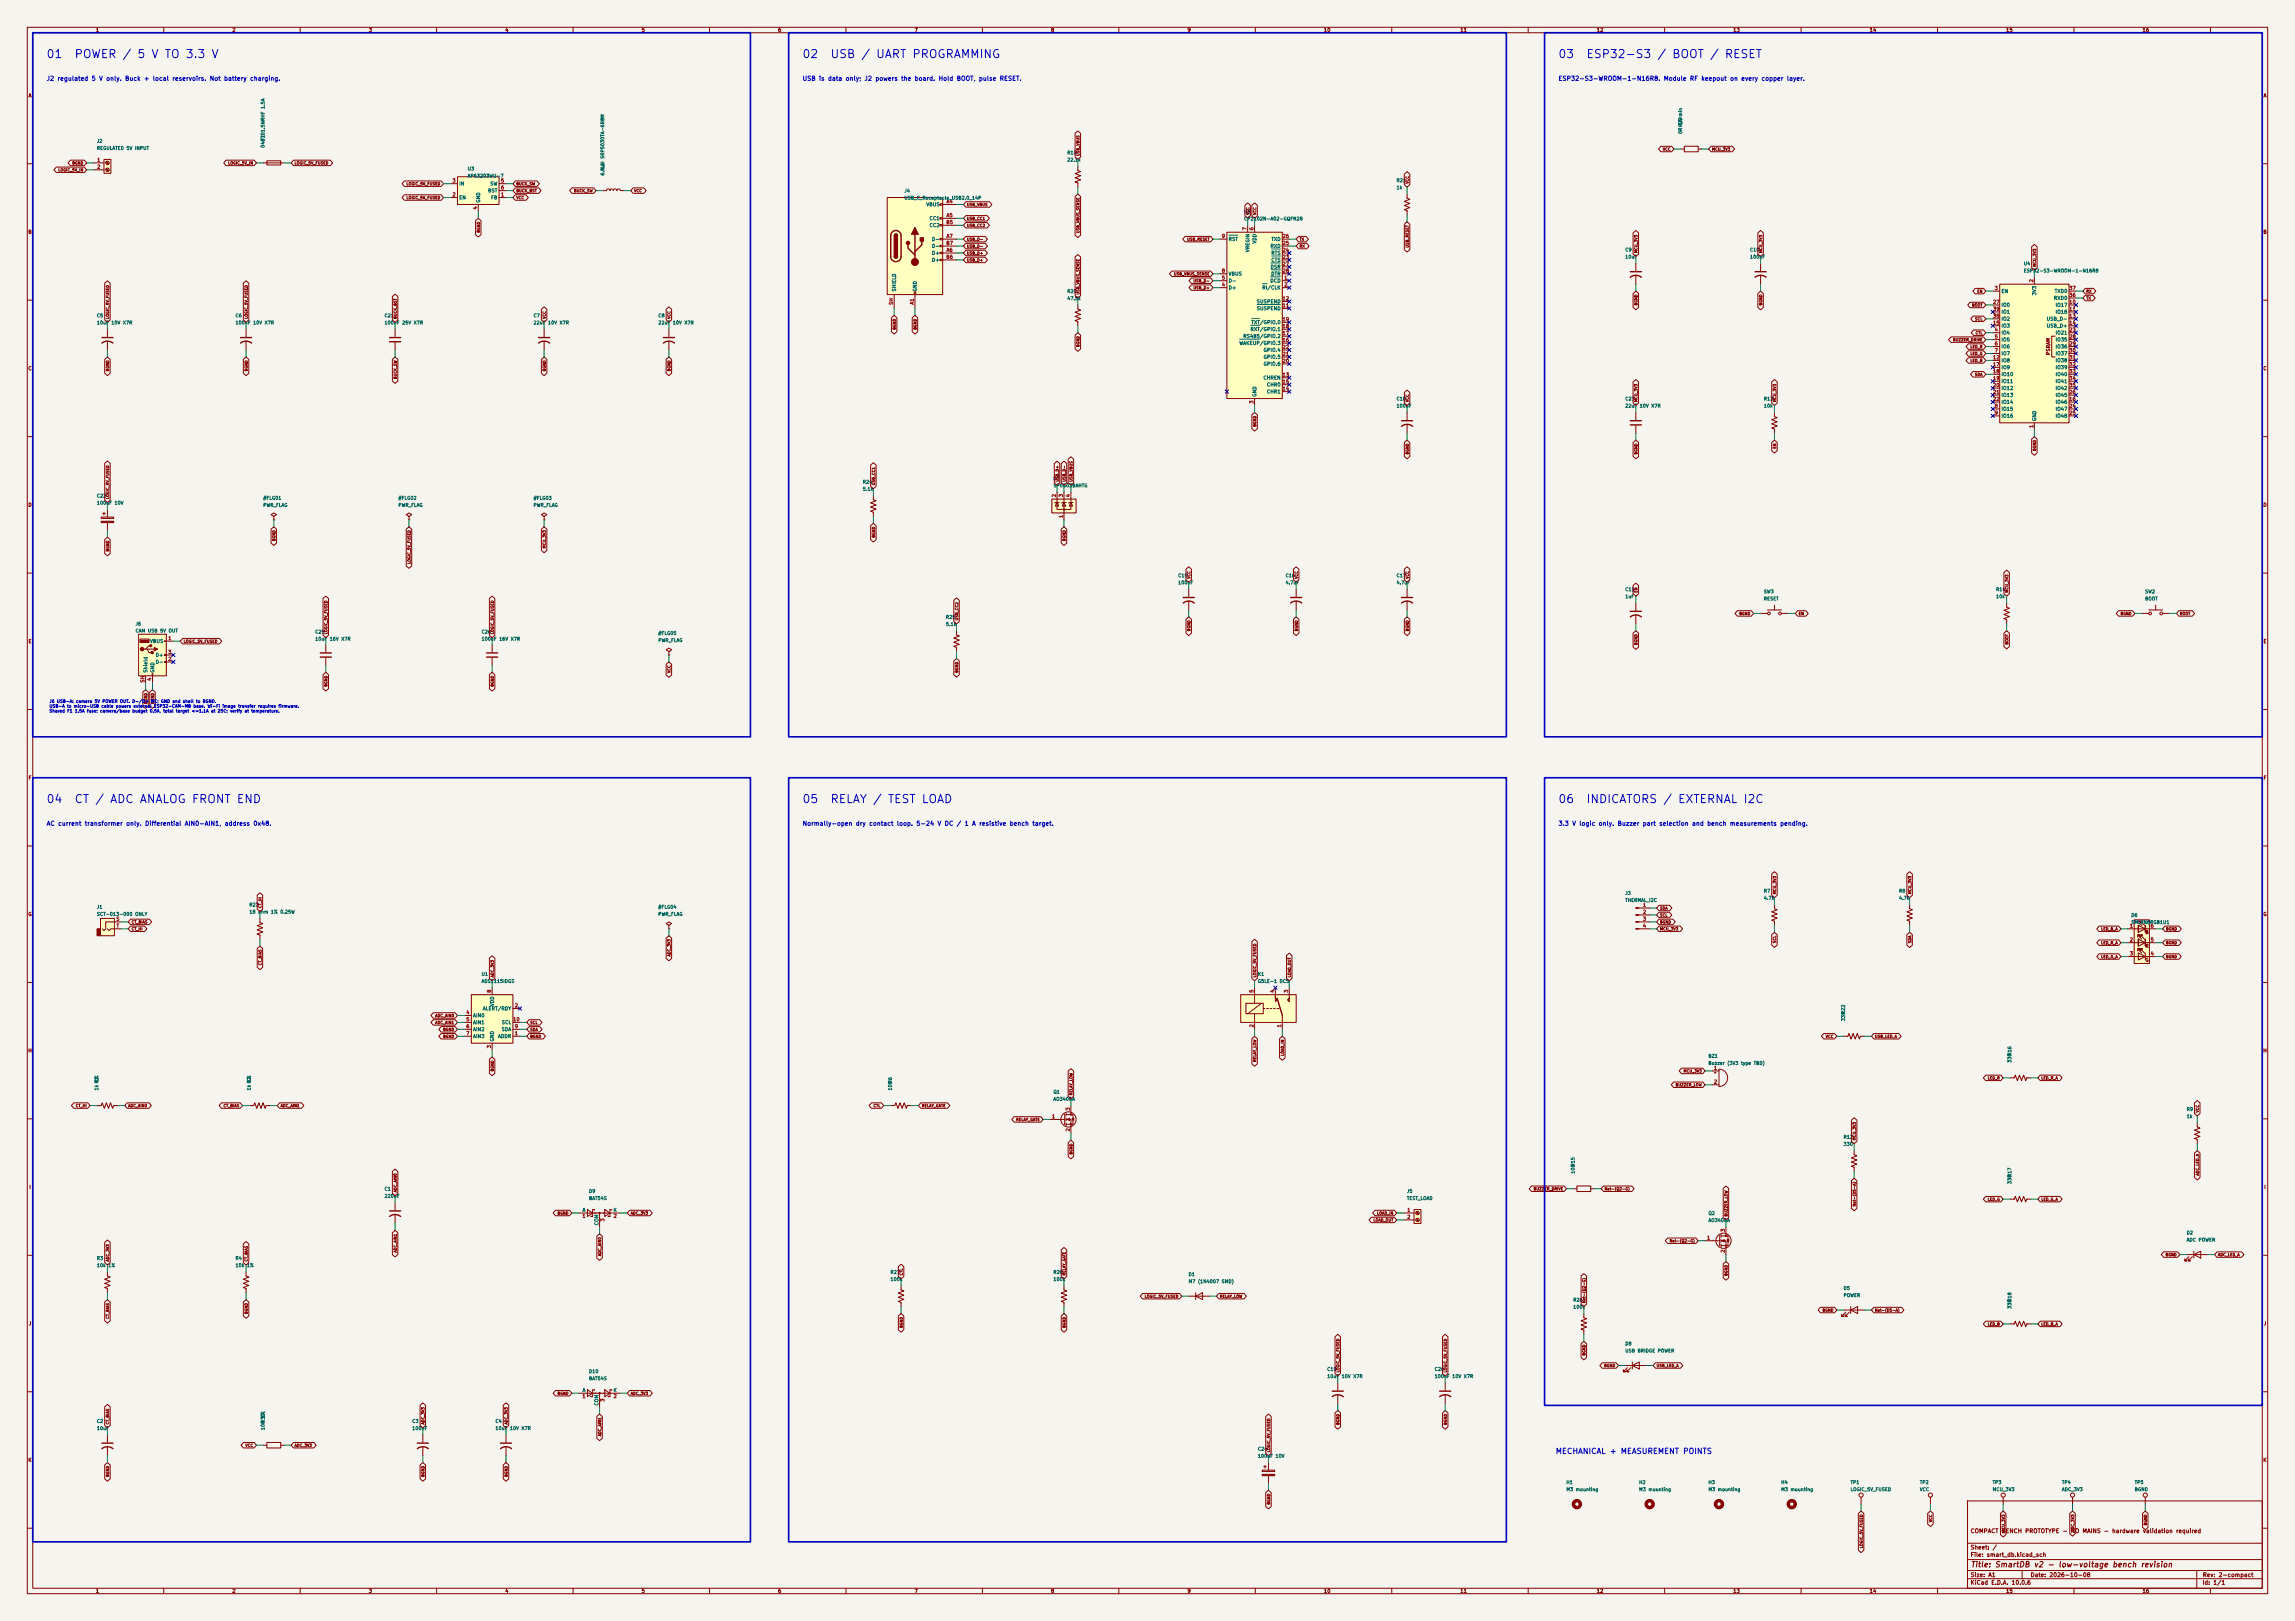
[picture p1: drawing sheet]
<svg xmlns="http://www.w3.org/2000/svg" width="841mm" height="594mm" viewBox="0 0 841 594" stroke-linecap="round" stroke-linejoin="round" font-family="sans-serif">
<defs><g id="words">
<g font-size="3" fill="#0000c2">
<text x="16.8" y="22">01</text>
<text x="27.1" y="22">POWER / 5 V TO 3.3 V</text>
<text x="293.8" y="22">02</text>
<text x="304.1" y="22">USB / UART PROGRAMMING</text>
<text x="570.8" y="22">03</text>
<text x="581.1" y="22">ESP32-S3 / BOOT / RESET</text>
<text x="16.8" y="295">04</text>
<text x="27.1" y="295">CT / ADC ANALOG FRONT END</text>
<text x="293.8" y="295">05</text>
<text x="304.1" y="295">RELAY / TEST LOAD</text>
<text x="570.8" y="295">06</text>
<text x="581.1" y="295">INDICATORS / EXTERNAL I2C</text>
</g>
<text font-size="2" fill="#0000c2" x="569.9" y="533.3">MECHANICAL + MEASUREMENT POINTS</text>
<text font-size="2" fill="#840000" x="722" y="574.8">Title: SmartDB v2 - low-voltage bench revision</text>
<g font-size="1.6" fill="#0000c2">
<text x="16.9" y="30">J2 regulated 5 V only. Buck + local reservoirs. Not battery charging.</text>
<text x="293.9" y="30">USB is data only; J2 powers the board. Hold BOOT, pulse RESET.</text>
<text x="570.9" y="30">ESP32-S3-WROOM-1-N16R8. Module RF keepout on every copper layer.</text>
<text x="16.9" y="303">AC current transformer only. Differential AIN0-AIN1, address 0x48.</text>
<text x="293.9" y="303">Normally-open dry contact loop. 5-24 V DC / 1 A resistive bench target.</text>
<text x="570.9" y="303">3.3 V logic only. Buzzer part selection and bench measurements pending.</text>
</g>
<g font-size="1.5" fill="#840000">
<text x="721.9" y="562.1">COMPACT</text>
<text x="733.3" y="562.1">BENCH PROTOTYPE - NO MAINS - hardware validation required</text>
<text x="721.9" y="568.1">Sheet: /</text>
<text x="721.9" y="570.8">File: smart_db.kicad_sch</text>
<text x="721.9" y="581">KiCad E.D.A. 10.0.6</text>
<text x="721.9" y="578.2">Size: A1</text>
<text x="743.9" y="578.2">Date: 2026-10-08</text>
<text x="806.9" y="581">Id: 1/1</text>
<text x="807" y="578.2">Rev: 2-compact</text>
</g>
<g font-size="1.3" fill="#840000">
<text x="35" y="12">1</text>
<text x="85" y="12">2</text>
<text x="135" y="12">3</text>
<text x="185" y="12">4</text>
<text x="235" y="12">5</text>
<text x="285" y="12">6</text>
<text x="335" y="12">7</text>
<text x="385" y="12">8</text>
<text x="435" y="12">9</text>
<text x="485" y="12">10</text>
<text x="535" y="12">11</text>
<text x="585" y="12">12</text>
<text x="635" y="12">13</text>
<text x="685" y="12">14</text>
<text x="735" y="12">15</text>
<text x="785" y="12">16</text>
<text x="10.3" y="36">A</text>
<text x="829.3" y="36">A</text>
<text x="10.2" y="86">B</text>
<text x="829.2" y="86">B</text>
<text x="751.5" y="130.3" transform="rotate(-90 751.5 130.3)">PSRAM</text>
<text x="10.2" y="136">C</text>
<text x="829.2" y="136">C</text>
<text x="10.2" y="186">D</text>
<text x="829.2" y="186">D</text>
<text x="10.3" y="236">E</text>
<text x="829.3" y="236">E</text>
<text x="10.3" y="286">F</text>
<text x="829.3" y="286">F</text>
<text x="10.2" y="336">G</text>
<text x="829.2" y="336">G</text>
<text x="786" y="342.6">B</text>
<text x="786" y="347.7">R</text>
<text x="786" y="352.8">G</text>
<text x="10.2" y="386">H</text>
<text x="829.2" y="386">H</text>
<text x="10.6" y="436">I</text>
<text x="829.6" y="436">I</text>
<text x="10.4" y="486">J</text>
<text x="829.4" y="486">J</text>
<text x="10.2" y="536">K</text>
<text x="829.2" y="536">K</text>
<text x="35" y="584">1</text>
<text x="85" y="584">2</text>
<text x="135" y="584">3</text>
<text x="185" y="584">4</text>
<text x="235" y="584">5</text>
<text x="285" y="584">6</text>
<text x="335" y="584">7</text>
<text x="385" y="584">8</text>
<text x="435" y="584">9</text>
<text x="485" y="584">10</text>
<text x="535" y="584">11</text>
<text x="585" y="584">12</text>
<text x="635" y="584">13</text>
<text x="685" y="584">14</text>
<text x="735" y="584">15</text>
<text x="785" y="584">16</text>
</g>
<g font-size="1.3" fill="#a90000">
<text x="35.5" y="59.6">1</text>
<text x="35.5" y="62.1">2</text>
<text x="165.6" y="67.2">3</text>
<text x="183.4" y="67.2">5</text>
<text x="183.4" y="69.7">6</text>
<text x="165.6" y="72.3">2</text>
<text x="175.1" y="76.9" transform="rotate(-90 175.1 76.9)">4</text>
<text x="183.4" y="72.3">1</text>
<text x="346.7" y="74.8">A4</text>
<text x="346.6" y="82.4">B5</text>
<text x="346.7" y="79.9">A5</text>
<text x="346.7" y="87.5">A7</text>
<text x="447.6" y="87.5">9</text>
<text x="457.1" y="84.6" transform="rotate(-90 457.1 84.6)">7</text>
<text x="459.6" y="84.6" transform="rotate(-90 459.6 84.6)">6</text>
<text x="469.8" y="87.5">26</text>
<text x="346.6" y="95.1">B6</text>
<text x="346.6" y="90">B7</text>
<text x="346.7" y="92.6">A6</text>
<text x="469.8" y="95.1">23</text>
<text x="469.8" y="92.6">24</text>
<text x="469.8" y="90">25</text>
<text x="447.6" y="100.2">8</text>
<text x="469.8" y="97.7">27</text>
<text x="469.8" y="100.2">28</text>
<text x="447.6" y="105.3">4</text>
<text x="447.6" y="102.7">5</text>
<text x="470.4" y="102.7">1</text>
<text x="470.4" y="105.3">2</text>
<text x="730.8" y="106.5">3</text>
<text x="745.4" y="103.6" transform="rotate(-90 745.4 103.6)">2</text>
<text x="758.1" y="106.5">37</text>
<text x="327.5" y="111.9" transform="rotate(-90 327.5 111.9)">SH</text>
<text x="335.1" y="111.8" transform="rotate(-90 335.1 111.8)">A1</text>
<text x="469.8" y="112.9">11</text>
<text x="469.8" y="110.4">12</text>
<text x="730.2" y="111.6">27</text>
<text x="758.1" y="111.6">10</text>
<text x="758.1" y="109.1">36</text>
<text x="469.8" y="118">19</text>
<text x="730.2" y="119.2">15</text>
<text x="730.2" y="116.7">38</text>
<text x="730.2" y="114.2">39</text>
<text x="758.1" y="114.2">11</text>
<text x="758.1" y="116.7">13</text>
<text x="758.1" y="119.2">14</text>
<text x="469.8" y="125.6">16</text>
<text x="469.8" y="123.1">17</text>
<text x="469.8" y="120.5">18</text>
<text x="730.8" y="121.8">4</text>
<text x="730.8" y="124.3">5</text>
<text x="758.1" y="121.8">23</text>
<text x="758.1" y="124.3">28</text>
<text x="469.8" y="130.7">21</text>
<text x="469.8" y="128.1">22</text>
<text x="730.2" y="131.9">12</text>
<text x="730.8" y="126.9">6</text>
<text x="730.8" y="129.4">7</text>
<text x="758.1" y="126.9">29</text>
<text x="758.1" y="129.4">30</text>
<text x="758.1" y="131.9">31</text>
<text x="469.8" y="133.2">20</text>
<text x="730.2" y="134.5">17</text>
<text x="730.2" y="137">18</text>
<text x="758.1" y="134.5">32</text>
<text x="758.1" y="137">33</text>
<text x="469.8" y="138.3">13</text>
<text x="469.8" y="143.4">14</text>
<text x="469.8" y="140.8">15</text>
<text x="730.2" y="139.6">19</text>
<text x="730.2" y="142.1">20</text>
<text x="758.1" y="139.6">34</text>
<text x="758.1" y="142.1">35</text>
<text x="459.6" y="148.1" transform="rotate(-90 459.6 148.1)">3</text>
<text x="730.2" y="144.6">21</text>
<text x="730.2" y="147.2">22</text>
<text x="730.8" y="149.7">8</text>
<text x="758.1" y="147.2">16</text>
<text x="758.1" y="149.7">24</text>
<text x="758.1" y="144.6">26</text>
<text x="730.8" y="152.3">9</text>
<text x="758.1" y="152.3">25</text>
<text x="745.4" y="156.9" transform="rotate(-90 745.4 156.9)">1</text>
<text x="387.2" y="182.3" transform="rotate(-90 387.2 182.3)">2</text>
<text x="389.8" y="182.3" transform="rotate(-90 389.8 182.3)">3</text>
<text x="392.3" y="182.3" transform="rotate(-90 392.3 182.3)">4</text>
<text x="389.8" y="190" transform="rotate(-90 389.8 190)">1</text>
<text x="61.5" y="234.8">1</text>
<text x="61.5" y="239.9">3</text>
<text x="61.5" y="242.4">2</text>
<text x="53.2" y="250.3" transform="rotate(-90 53.2 250.3)">SH</text>
<text x="55.7" y="249.7" transform="rotate(-90 55.7 249.7)">4</text>
<text x="601.9" y="332.6">1</text>
<text x="601.9" y="335.1">2</text>
<text x="42.4" y="337.7">S</text>
<text x="42.6" y="340.2">T</text>
<text x="601.9" y="337.7">3</text>
<text x="601.9" y="340.2">4</text>
<text x="780.3" y="340.2">1</text>
<text x="787.9" y="340.2">6</text>
<text x="780.3" y="345.3">2</text>
<text x="787.9" y="345.3">5</text>
<text x="780.3" y="350.4">3</text>
<text x="787.9" y="350.4">4</text>
<text x="180.2" y="364" transform="rotate(-90 180.2 364)">8</text>
<text x="459.6" y="364" transform="rotate(-90 459.6 364)">5</text>
<text x="467.2" y="364" transform="rotate(-90 467.2 364)">4</text>
<text x="472.3" y="364" transform="rotate(-90 472.3 364)">3</text>
<text x="170.7" y="372">4</text>
<text x="188.5" y="369.4">2</text>
<text x="170.7" y="374.5">5</text>
<text x="170.7" y="377.1">6</text>
<text x="187.9" y="374.5">10</text>
<text x="188.5" y="377.1">9</text>
<text x="459.6" y="376.7" transform="rotate(-90 459.6 376.7)">2</text>
<text x="469.8" y="376.7" transform="rotate(-90 469.8 376.7)">1</text>
<text x="170.7" y="379.6">7</text>
<text x="188.5" y="379.6">1</text>
<text x="180.2" y="384.3" transform="rotate(-90 180.2 384.3)">3</text>
<text x="627.9" y="392.3">1</text>
<text x="627.9" y="397.4">2</text>
<text x="392.3" y="407.1" transform="rotate(-90 392.3 407.1)">3</text>
<text x="385.3" y="410.1">1</text>
<text x="392.3" y="414.8" transform="rotate(-90 392.3 414.8)">2</text>
<text x="213.3" y="446.6">1</text>
<text x="221.8" y="447.8" transform="rotate(-90 221.8 447.8)">3</text>
<text x="224.7" y="446.6">2</text>
<text x="515.5" y="444.4">1</text>
<text x="515.5" y="446.9">2</text>
<text x="625.4" y="454.5">1</text>
<text x="632.3" y="451.6" transform="rotate(-90 632.3 451.6)">3</text>
<text x="632.3" y="459.2" transform="rotate(-90 632.3 459.2)">2</text>
<text x="213.3" y="512.6">1</text>
<text x="221.8" y="513.8" transform="rotate(-90 221.8 513.8)">3</text>
<text x="224.7" y="512.6">2</text>
</g>
<g font-size="1.3" fill="#006464">
<text x="168.1" y="68.3">IN</text>
<text x="178.7" y="70.8">BST</text>
<text x="179.5" y="68.3">SW</text>
<text x="168.1" y="73.4">EN</text>
<text x="176.2" y="74.4" transform="rotate(-90 176.2 74.4)">GND</text>
<text x="179.8" y="73.4">FB</text>
<text x="339.3" y="75.9">VBUS</text>
<text x="340.4" y="81">CC1</text>
<text x="340.4" y="83.5">CC2</text>
<text x="341.4" y="88.6">D-</text>
<text x="450.1" y="88.6">RST</text>
<text x="460.7" y="89.5" transform="rotate(-90 460.7 89.5)">VDD</text>
<text x="465.7" y="88.6">TXD</text>
<text x="341.4" y="93.7">D+</text>
<text x="341.4" y="91.1">D-</text>
<text x="458.2" y="92.5" transform="rotate(-90 458.2 92.5)">VREGIN</text>
<text x="465.4" y="91.1">RXD</text>
<text x="465.7" y="93.7">RTS</text>
<text x="341.4" y="96.2">D+</text>
<text x="450.1" y="101.3">VBUS</text>
<text x="465.4" y="98.8">DSR</text>
<text x="465.7" y="101.3">DTR</text>
<text x="465.7" y="96.2">CTS</text>
<text x="328.6" y="107" transform="rotate(-90 328.6 107)">SHIELD</text>
<text x="336.2" y="107" transform="rotate(-90 336.2 107)">GND</text>
<text x="450.1" y="106.4">D+</text>
<text x="450.1" y="103.8">D-</text>
<text x="462.4" y="106.4">RI/CLK</text>
<text x="465.4" y="103.8">DCD</text>
<text x="733.3" y="107.6">EN</text>
<text x="752.8" y="107.6">TXD0</text>
<text x="460.4" y="114">SUSPEND</text>
<text x="460.4" y="111.5">SUSPEND</text>
<text x="733.3" y="112.7">IO0</text>
<text x="746.5" y="108.4" transform="rotate(-90 746.5 108.4)">3V3</text>
<text x="752.5" y="110.2">RXD0</text>
<text x="753.1" y="112.7">IO17</text>
<text x="458.4" y="119.1">TXT/GPIO.0</text>
<text x="733.3" y="117.8">IO2</text>
<text x="733.3" y="115.3">IO1</text>
<text x="749.8" y="117.8">USB_D-</text>
<text x="753.1" y="115.3">IO18</text>
<text x="455.4" y="124.2">RS485/GPIO.2</text>
<text x="458.1" y="121.6">RXT/GPIO.1</text>
<text x="733.3" y="122.9">IO4</text>
<text x="733.3" y="125.4">IO5</text>
<text x="733.3" y="120.3">IO3</text>
<text x="749.8" y="120.3">USB_D+</text>
<text x="753.1" y="122.9">IO21</text>
<text x="753.1" y="125.4">IO35</text>
<text x="454" y="126.7">WAKEUP/GPIO.3</text>
<text x="462.9" y="131.8">GPIO.5</text>
<text x="462.9" y="129.2">GPIO.4</text>
<text x="733.3" y="128">IO6</text>
<text x="733.3" y="130.5">IO7</text>
<text x="753.1" y="128">IO36</text>
<text x="753.1" y="130.5">IO37</text>
<text x="462.9" y="134.3">GPIO.6</text>
<text x="733.3" y="133">IO8</text>
<text x="733.3" y="135.6">IO9</text>
<text x="753.1" y="133">IO38</text>
<text x="753.1" y="135.6">IO39</text>
<text x="462.8" y="139.4">CHREN</text>
<text x="464.1" y="141.9">CHR0</text>
<text x="733.3" y="138.1">IO10</text>
<text x="733.3" y="140.7">IO11</text>
<text x="733.3" y="143.2">IO12</text>
<text x="753.1" y="138.1">IO40</text>
<text x="753.1" y="140.7">IO41</text>
<text x="753.1" y="143.2">IO42</text>
<text x="460.7" y="145.6" transform="rotate(-90 460.7 145.6)">GND</text>
<text x="464.1" y="144.5">CHR1</text>
<text x="733.3" y="145.7">IO13</text>
<text x="733.3" y="148.3">IO14</text>
<text x="753.1" y="148.3">IO46</text>
<text x="753.1" y="145.7">IO45</text>
<text x="733.3" y="150.8">IO15</text>
<text x="733.3" y="153.4">IO16</text>
<text x="746.5" y="154.5" transform="rotate(-90 746.5 154.5)">GND</text>
<text x="753.1" y="150.8">IO47</text>
<text x="753.1" y="153.4">IO48</text>
<text x="54.8" y="235.9">VBUS</text>
<text x="56.9" y="243.5">D-</text>
<text x="56.9" y="241">D+</text>
<text x="54.3" y="246.7" transform="rotate(-90 54.3 246.7)">Shield</text>
<text x="56.8" y="246.7" transform="rotate(-90 56.8 246.7)">GND</text>
<text x="176.8" y="370.5">ALERT/RDY</text>
<text x="181.3" y="368.9" transform="rotate(-90 181.3 368.9)">VDD</text>
<text x="173.2" y="373.1">AIN0</text>
<text x="173.2" y="375.6">AIN1</text>
<text x="183.7" y="375.6">SCL</text>
<text x="173.2" y="378.2">AIN2</text>
<text x="173.2" y="380.7">AIN3</text>
<text x="181.3" y="381.8" transform="rotate(-90 181.3 381.8)">GND</text>
<text x="182.3" y="380.7">ADDR</text>
<text x="183.7" y="378.2">SDA</text>
<text x="213.3" y="444.4">A</text>
<text x="219.6" y="449.2" transform="rotate(-90 219.6 449.2)">COM</text>
<text x="224.7" y="444.4">K</text>
<text x="213.3" y="510.4">A</text>
<text x="219.6" y="515.2" transform="rotate(-90 219.6 515.2)">COM</text>
<text x="224.7" y="510.4">K</text>
</g>
<g font-size="1.2" fill="#006464">
<text x="616.7" y="46" transform="rotate(-90 616.7 46)">1A</text>
<text x="35.4" y="52.6">J2</text>
<text x="97.2" y="51.7" transform="rotate(-90 97.2 51.7)">F1</text>
<text x="616.7" y="49.2" transform="rotate(-90 616.7 49.2)">0RR29min</text>
<text x="35.4" y="55.2">REGULATED 5V INPUT</text>
<text x="97.2" y="54.3" transform="rotate(-90 97.2 54.3)">046701.5NRHF 1.5A</text>
<text x="391" y="56.9">R19</text>
<text x="391" y="59.5">22.1k</text>
<text x="171.2" y="62.8">U3</text>
<text x="171.2" y="65.4">AP63203WU-7</text>
<text x="221.7" y="64.5" transform="rotate(-90 221.7 64.5)">6.8uH SRP5030TA-6R8M</text>
<text x="221.7" y="61.9" transform="rotate(-90 221.7 61.9)">L1</text>
<text x="331.3" y="70.8">J4</text>
<text x="511.6" y="67">R21</text>
<text x="511.6" y="69.6">1k</text>
<text x="331.3" y="73.4">USB_C_Receptacle_USB2.0_14P</text>
<text x="455.7" y="78.5">U5</text>
<text x="455.7" y="81.1">CP2102N-A02-GQFN28</text>
<text x="595.4" y="92.4">C9</text>
<text x="595.4" y="95">10uF</text>
<text x="641.1" y="92.4">C10</text>
<text x="641.1" y="95">100nF</text>
<text x="741.5" y="97.5">U4</text>
<text x="741.5" y="100.1">ESP32-S3-WROOM-1-N16R8</text>
<text x="391" y="107.7">R20</text>
<text x="391" y="110.3">47.5k</text>
<text x="35.4" y="116.6">C5</text>
<text x="35.4" y="119.2">10uF 10V X7R</text>
<text x="86.2" y="116.6">C6</text>
<text x="86.2" y="119.2">100nF 10V X7R</text>
<text x="140.8" y="116.6">C21</text>
<text x="140.8" y="119.2">100nF 25V X7R</text>
<text x="195.4" y="116.6">C7</text>
<text x="195.4" y="119.2">22uF 10V X7R</text>
<text x="241.1" y="116.6">C8</text>
<text x="241.1" y="119.2">22uF 10V X7R</text>
<text x="511.6" y="147">C18</text>
<text x="511.6" y="149.6">100nF</text>
<text x="595.4" y="147">C23</text>
<text x="595.4" y="149.6">22uF 10V X7R</text>
<text x="646.2" y="147">R13</text>
<text x="646.2" y="149.6">10k</text>
<text x="316" y="177.5">R24</text>
<text x="385.9" y="176.2">D7</text>
<text x="385.9" y="178.8">SP0503BAHTG</text>
<text x="35.4" y="182.6">C22</text>
<text x="35.4" y="185.2">100uF 10V</text>
<text x="96.3" y="183.4">#FLG01</text>
<text x="145.8" y="183.4">#FLG02</text>
<text x="195.4" y="183.4">#FLG03</text>
<text x="316" y="180.1">5.1k</text>
<text x="96.3" y="186">PWR_FLAG</text>
<text x="145.8" y="186">PWR_FLAG</text>
<text x="195.4" y="186">PWR_FLAG</text>
<text x="431.6" y="211.8">C15</text>
<text x="431.6" y="214.4">100nF</text>
<text x="471" y="211.8">C16</text>
<text x="471" y="214.4">4.7uF</text>
<text x="511.6" y="211.8">C17</text>
<text x="511.6" y="214.4">4.7uF</text>
<text x="595.4" y="216.9">C11</text>
<text x="595.4" y="219.5">1uF</text>
<text x="646.2" y="217.7">SW3</text>
<text x="646.2" y="220.3">RESET</text>
<text x="731.3" y="216.9">R14</text>
<text x="731.3" y="219.5">10k</text>
<text x="785.9" y="217.7">SW2</text>
<text x="785.9" y="220.3">BOOT</text>
<text x="346.5" y="227">R25</text>
<text x="49.5" y="229.5">J6</text>
<text x="49.5" y="232">CAM USB 5V OUT</text>
<text x="115.4" y="232.4">C25</text>
<text x="176.3" y="232.4">C26</text>
<text x="241.1" y="232.9">#FLG05</text>
<text x="346.5" y="229.6">5.1k</text>
<text x="115.4" y="235">10uF 16V X7R</text>
<text x="176.3" y="235">100nF 16V X7R</text>
<text x="241.1" y="235.5">PWR_FLAG</text>
<text x="595.4" y="328.2">J3</text>
<text x="646.2" y="327.4">R7</text>
<text x="646.2" y="330">4.7k</text>
<text x="695.8" y="327.4">R8</text>
<text x="695.8" y="330">4.7k</text>
<text x="35.4" y="333.3">J1</text>
<text x="35.4" y="335.9">SCT-013-000 ONLY</text>
<text x="91.2" y="332.5">R23</text>
<text x="91.2" y="335.1">18 ohm 1% 0.25W</text>
<text x="241.1" y="333.3">#FLG04</text>
<text x="241.1" y="335.9">PWR_FLAG</text>
<text x="595.4" y="330.8">THERMAL_I2C</text>
<text x="780.8" y="336.3">D6</text>
<text x="780.8" y="338.9">SMLVN6RGB1U1</text>
<text x="176.3" y="357.9">U1</text>
<text x="460.8" y="357.9">K1</text>
<text x="176.3" y="360.5">ADS1115IDGS</text>
<text x="460.8" y="360.5">G5LE-1 DC5</text>
<text x="676.4" y="371.7" transform="rotate(-90 676.4 371.7)">R22</text>
<text x="676.4" y="374.3" transform="rotate(-90 676.4 374.3)">330</text>
<text x="625.9" y="387.9">BZ1</text>
<text x="737.3" y="389.6" transform="rotate(-90 737.3 389.6)">330</text>
<text x="737.3" y="387" transform="rotate(-90 737.3 387)">R16</text>
<text x="625.9" y="390.5">Buzzer (3V3 type TBD)</text>
<text x="36.3" y="399.7" transform="rotate(-90 36.3 399.7)">1k R1</text>
<text x="36.3" y="396.7" transform="rotate(-90 36.3 396.7)">1%</text>
<text x="92.2" y="399.7" transform="rotate(-90 92.2 399.7)">1k R2</text>
<text x="92.2" y="396.7" transform="rotate(-90 92.2 396.7)">1%</text>
<text x="327.1" y="399.7" transform="rotate(-90 327.1 399.7)">100</text>
<text x="327.1" y="397.1" transform="rotate(-90 327.1 397.1)">R6</text>
<text x="385.9" y="401">Q1</text>
<text x="385.9" y="403.6">AO3400A</text>
<text x="801.2" y="407.4">R9</text>
<text x="801.2" y="410">1k</text>
<text x="675.4" y="417.5">R12</text>
<text x="675.4" y="420.1">330</text>
<text x="577.3" y="430.2" transform="rotate(-90 577.3 430.2)">100</text>
<text x="577.3" y="427.6" transform="rotate(-90 577.3 427.6)">R15</text>
<text x="737.3" y="431.4" transform="rotate(-90 737.3 431.4)">R17</text>
<text x="140.8" y="436.6">C1</text>
<text x="215.7" y="437.4">D9</text>
<text x="515.4" y="437.4">J5</text>
<text x="737.3" y="434" transform="rotate(-90 737.3 434)">330</text>
<text x="140.8" y="439.2">220nF</text>
<text x="215.7" y="440">BAT54S</text>
<text x="515.4" y="440">TEST_LOAD</text>
<text x="625.9" y="445.5">Q2</text>
<text x="625.9" y="448.1">AO3400A</text>
<text x="801.2" y="452.6">D2</text>
<text x="801.2" y="455.2">ADC POWER</text>
<text x="35.4" y="462">R3</text>
<text x="86.2" y="462">R4</text>
<text x="35.4" y="464.6">10k</text>
<text x="39.5" y="464.6">1%</text>
<text x="86.2" y="464.6">10k</text>
<text x="90.3" y="464.6">1%</text>
<text x="326.2" y="467.1">R27</text>
<text x="385.9" y="467.1">R28</text>
<text x="435.4" y="467.9">D1</text>
<text x="326.2" y="469.7">100k</text>
<text x="385.9" y="469.7">100k</text>
<text x="435.4" y="470.5">M7 (1N4007 SMD)</text>
<text x="675.4" y="473">D5</text>
<text x="576.4" y="477.2">R26</text>
<text x="576.4" y="479.8">100k</text>
<text x="675.4" y="475.6">POWER</text>
<text x="737.3" y="479.8" transform="rotate(-90 737.3 479.8)">330</text>
<text x="737.3" y="477.2" transform="rotate(-90 737.3 477.2)">R18</text>
<text x="595.4" y="493.3">D8</text>
<text x="595.4" y="495.9">USB BRIDGE POWER</text>
<text x="215.7" y="503.4">D10</text>
<text x="486.2" y="502.6">C19</text>
<text x="525.6" y="502.6">C20</text>
<text x="215.7" y="506">BAT54S</text>
<text x="486.2" y="505.2">10uF 10V X7R</text>
<text x="525.6" y="505.2">100nF 10V X7R</text>
<text x="35.4" y="521.7">C2</text>
<text x="97.2" y="521.6" transform="rotate(-90 97.2 521.6)">R30</text>
<text x="150.9" y="521.7">C3</text>
<text x="181.4" y="521.7">C4</text>
<text x="35.4" y="524.3">10uF</text>
<text x="97.2" y="524.2" transform="rotate(-90 97.2 524.2)">10R 1%</text>
<text x="150.9" y="524.3">100nF</text>
<text x="181.4" y="524.3">10uF 10V X7R</text>
<text x="460.8" y="531.8">C24</text>
<text x="460.8" y="534.4">100uF 10V</text>
<text x="573.8" y="544.1">H1</text>
<text x="600.5" y="544.1">H2</text>
<text x="625.9" y="544.1">H3</text>
<text x="652.6" y="544.1">H4</text>
<text x="678" y="544.1">TP1</text>
<text x="703.4" y="544.1">TP2</text>
<text x="730" y="544.1">TP3</text>
<text x="755.4" y="544.1">TP4</text>
<text x="782.1" y="544.1">TP5</text>
<text x="573.8" y="546.7">M3 mounting</text>
<text x="600.5" y="546.7">M3 mounting</text>
<text x="625.9" y="546.7">M3 mounting</text>
<text x="652.6" y="546.7">M3 mounting</text>
<text x="678" y="546.7">LOGIC_5V_FUSED</text>
<text x="703.4" y="546.7">VCC</text>
<text x="730" y="546.7">MCU_3V3</text>
<text x="755.4" y="546.7">ADC_3V3</text>
<text x="782.1" y="546.7">BGND</text>
</g>
<g font-size="1.1" fill="#0000c2">
<text x="18" y="257.8">J6 USB-A: camera 5V POWER OUT. D-/D+</text>
<text x="55.2" y="257.8">NC; GND and shell to BGND.</text>
<text x="18" y="259.6">USB-A to micro-USB cable powers external ESP32-CAM-MB base. Wi-Fi image transfer requires firmware.</text>
<text x="18" y="261.4">Shared F1 1.5A fuse; camera/base budget 0.5A, total target &lt;=1.1A at 25C; verify at temperature.</text>
</g>
<g font-size="1" fill="#840000">
<text x="395.8" y="57.3" transform="rotate(-90 395.8 57.3)">USB_VBUS</text>
<text x="609.2" y="55.4">VCC</text>
<text x="627.2" y="55.4">MCU_3V3</text>
<text x="21.2" y="63.1">LOGIC_5V_IN</text>
<text x="26.4" y="60.5">BGND</text>
<text x="83.5" y="60.5">LOGIC_5V_IN</text>
<text x="107.8" y="60.5">LOGIC_5V_FUSED</text>
<text x="148.8" y="68.1">LOGIC_5V_FUSED</text>
<text x="189.1" y="70.7">BUCK_BST</text>
<text x="189.1" y="68.1">BUCK_SW</text>
<text x="210.2" y="70.7">BUCK_SW</text>
<text x="232.3" y="70.7">VCC</text>
<text x="516.4" y="67.5" transform="rotate(-90 516.4 67.5)">VCC</text>
<text x="148.8" y="73.2">LOGIC_5V_FUSED</text>
<text x="189.1" y="73.2">VCC</text>
<text x="354.2" y="75.8">USB_VBUS</text>
<text x="354.2" y="80.8">USB_CC1</text>
<text x="354.2" y="83.4">USB_CC2</text>
<text x="458" y="78.9" transform="rotate(-90 458 78.9)">VCC</text>
<text x="460.6" y="78.9" transform="rotate(-90 460.6 78.9)">VCC</text>
<text x="176.1" y="85.4" transform="rotate(-90 176.1 85.4)">BGND</text>
<text x="354.2" y="88.5">USB_D-</text>
<text x="395.8" y="85.6" transform="rotate(-90 395.8 85.6)">USB_VBUS_SENSE</text>
<text x="434.9" y="88.5">USB_RESET</text>
<text x="476.1" y="88.5">TX</text>
<text x="354.2" y="93.5">USB_D+</text>
<text x="354.2" y="91">USB_D-</text>
<text x="476.1" y="91">RX</text>
<text x="516.4" y="90.9" transform="rotate(-90 516.4 90.9)">USB_RESET</text>
<text x="600.3" y="92.9" transform="rotate(-90 600.3 92.9)">MCU_3V3</text>
<text x="646" y="92.9" transform="rotate(-90 646 92.9)">MCU_3V3</text>
<text x="354.2" y="96.1">USB_D+</text>
<text x="430" y="101.2">USB_VBUS_SENSE</text>
<text x="746.3" y="97.9" transform="rotate(-90 746.3 97.9)">MCU_3V3</text>
<text x="437.2" y="106.2">USB_D+</text>
<text x="437.2" y="103.7">USB_D-</text>
<text x="724.4" y="107.5">EN</text>
<text x="764.4" y="107.5">RX</text>
<text x="395.8" y="108.1" transform="rotate(-90 395.8 108.1)">USB_VBUS_SENSE</text>
<text x="600.3" y="112.1" transform="rotate(-90 600.3 112.1)">BGND</text>
<text x="646" y="112.1" transform="rotate(-90 646 112.1)">BGND</text>
<text x="722.5" y="112.6">BOOT</text>
<text x="764.4" y="110">TX</text>
<text x="40.2" y="117" transform="rotate(-90 40.2 117)">LOGIC_5V_FUSED</text>
<text x="91" y="117" transform="rotate(-90 91 117)">LOGIC_5V_FUSED</text>
<text x="145.6" y="117" transform="rotate(-90 145.6 117)">BUCK_BST</text>
<text x="200.2" y="117" transform="rotate(-90 200.2 117)">VCC</text>
<text x="245.9" y="117" transform="rotate(-90 245.9 117)">VCC</text>
<text x="723.6" y="117.7">SCL</text>
<text x="328.5" y="120.9" transform="rotate(-90 328.5 120.9)">BGND</text>
<text x="336.1" y="120.9" transform="rotate(-90 336.1 120.9)">BGND</text>
<text x="715.5" y="125.3">BUZZER_DRIVE</text>
<text x="723.8" y="122.7">CTL</text>
<text x="395.8" y="127.3" transform="rotate(-90 395.8 127.3)">BGND</text>
<text x="721.9" y="130.4">LED_G</text>
<text x="721.9" y="127.8">LED_R</text>
<text x="40.2" y="136.2" transform="rotate(-90 40.2 136.2)">BGND</text>
<text x="91" y="136.2" transform="rotate(-90 91 136.2)">BGND</text>
<text x="200.2" y="136.2" transform="rotate(-90 200.2 136.2)">BGND</text>
<text x="245.9" y="136.2" transform="rotate(-90 245.9 136.2)">BGND</text>
<text x="721.9" y="132.9">LED_B</text>
<text x="723.6" y="138">SDA</text>
<text x="145.6" y="139" transform="rotate(-90 145.6 139)">BUCK_SW</text>
<text x="516.4" y="147.5" transform="rotate(-90 516.4 147.5)">VCC</text>
<text x="600.3" y="147.5" transform="rotate(-90 600.3 147.5)">MCU_3V3</text>
<text x="651.1" y="147.5" transform="rotate(-90 651.1 147.5)">MCU_3V3</text>
<text x="460.6" y="156.5" transform="rotate(-90 460.6 156.5)">BGND</text>
<text x="516.4" y="166.7" transform="rotate(-90 516.4 166.7)">BGND</text>
<text x="600.3" y="166.7" transform="rotate(-90 600.3 166.7)">BGND</text>
<text x="651.1" y="164.6" transform="rotate(-90 651.1 164.6)">EN</text>
<text x="746.3" y="165.4" transform="rotate(-90 746.3 165.4)">BGND</text>
<text x="320.9" y="177.9" transform="rotate(-90 320.9 177.9)">USB_CC1</text>
<text x="388.2" y="176.7" transform="rotate(-90 388.2 176.7)">USB_D+</text>
<text x="390.7" y="176.7" transform="rotate(-90 390.7 176.7)">USB_D-</text>
<text x="393.3" y="176.7" transform="rotate(-90 393.3 176.7)">USB_VBUS</text>
<text x="40.2" y="183" transform="rotate(-90 40.2 183)">LOGIC_5V_FUSED</text>
<text x="320.9" y="197.1" transform="rotate(-90 320.9 197.1)">BGND</text>
<text x="40.2" y="202.2" transform="rotate(-90 40.2 202.2)">BGND</text>
<text x="101.2" y="198.4" transform="rotate(-90 101.2 198.4)">BGND</text>
<text x="200.2" y="201.1" transform="rotate(-90 200.2 201.1)">MCU_3V3</text>
<text x="390.7" y="198.4" transform="rotate(-90 390.7 198.4)">BGND</text>
<text x="150.7" y="206.8" transform="rotate(-90 150.7 206.8)">LOGIC_5V_FUSED</text>
<text x="436.4" y="212.2" transform="rotate(-90 436.4 212.2)">VCC</text>
<text x="475.8" y="212.2" transform="rotate(-90 475.8 212.2)">VCC</text>
<text x="516.4" y="212.2" transform="rotate(-90 516.4 212.2)">VCC</text>
<text x="600.3" y="217.3" transform="rotate(-90 600.3 217.3)">EN</text>
<text x="736.2" y="217.3" transform="rotate(-90 736.2 217.3)">MCU_3V3</text>
<text x="351.3" y="227.5" transform="rotate(-90 351.3 227.5)">USB_CC2</text>
<text x="637.2" y="225.6">BGND</text>
<text x="659" y="225.6">EN</text>
<text x="776.9" y="225.6">BGND</text>
<text x="798.7" y="225.6">BOOT</text>
<text x="120.2" y="232.6" transform="rotate(-90 120.2 232.6)">LOGIC_5V_FUSED</text>
<text x="181.2" y="232.6" transform="rotate(-90 181.2 232.6)">LOGIC_5V_FUSED</text>
<text x="436.4" y="231.4" transform="rotate(-90 436.4 231.4)">BGND</text>
<text x="475.8" y="231.4" transform="rotate(-90 475.8 231.4)">BGND</text>
<text x="516.4" y="231.4" transform="rotate(-90 516.4 231.4)">BGND</text>
<text x="67.2" y="235.8">LOGIC_5V_FUSED</text>
<text x="600.3" y="236.5" transform="rotate(-90 600.3 236.5)">BGND</text>
<text x="736.2" y="236.3" transform="rotate(-90 736.2 236.3)">BOOT</text>
<text x="120.2" y="251.8" transform="rotate(-90 120.2 251.8)">BGND</text>
<text x="181.2" y="251.8" transform="rotate(-90 181.2 251.8)">BGND</text>
<text x="245.9" y="246.8" transform="rotate(-90 245.9 246.8)">VCC</text>
<text x="351.3" y="246.7" transform="rotate(-90 351.3 246.7)">BGND</text>
<text x="54.2" y="258.1" transform="rotate(-90 54.2 258.1)">BGND</text>
<text x="56.7" y="258.1" transform="rotate(-90 56.7 258.1)">BGND</text>
<text x="651.1" y="327.8" transform="rotate(-90 651.1 327.8)">MCU_3V3</text>
<text x="700.6" y="327.8" transform="rotate(-90 700.6 327.8)">MCU_3V3</text>
<text x="96.1" y="332.9" transform="rotate(-90 96.1 332.9)">CT_HI</text>
<text x="608.2" y="333.6">SDA</text>
<text x="48.1" y="338.6">CT_BIAS</text>
<text x="48.1" y="341.2">CT_HI</text>
<text x="608.2" y="341.2">MCU_3V3</text>
<text x="608.2" y="336.1">SCL</text>
<text x="608.2" y="338.6">BGND</text>
<text x="769.8" y="341.2">LED_B_A</text>
<text x="793.6" y="341.2">BGND</text>
<text x="651.1" y="345.7" transform="rotate(-90 651.1 345.7)">SCL</text>
<text x="700.6" y="345.8" transform="rotate(-90 700.6 345.8)">SDA</text>
<text x="769.8" y="346.3">LED_R_A</text>
<text x="793.6" y="346.3">BGND</text>
<text x="96.1" y="353.8" transform="rotate(-90 96.1 353.8)">CT_BIAS</text>
<text x="245.9" y="350.6" transform="rotate(-90 245.9 350.6)">ADC_3V3</text>
<text x="769.8" y="351.3">LED_G_A</text>
<text x="793.6" y="351.3">BGND</text>
<text x="181.2" y="358.3" transform="rotate(-90 181.2 358.3)">ADC_3V3</text>
<text x="460.6" y="358.3" transform="rotate(-90 460.6 358.3)">LOGIC_5V_FUSED</text>
<text x="473.3" y="358.3" transform="rotate(-90 473.3 358.3)">LOAD_OUT</text>
<text x="159.4" y="372.9">ADC_AIN0</text>
<text x="159.4" y="375.5">ADC_AIN1</text>
<text x="194.2" y="375.5">SCL</text>
<text x="162.3" y="380.6">BGND</text>
<text x="162.3" y="378">BGND</text>
<text x="194.2" y="378">SDA</text>
<text x="194.2" y="380.6">BGND</text>
<text x="668.9" y="380.6">VCC</text>
<text x="686.9" y="380.6">USB_LED_A</text>
<text x="460.6" y="389.2" transform="rotate(-90 460.6 389.2)">RELAY_LOW</text>
<text x="470.7" y="387.1" transform="rotate(-90 470.7 387.1)">LOAD_IN</text>
<text x="181.2" y="392.7" transform="rotate(-90 181.2 392.7)">BGND</text>
<text x="616.8" y="393.3">MCU_3V3</text>
<text x="728.3" y="395.8">LED_R</text>
<text x="747.9" y="395.8">LED_R_A</text>
<text x="393.3" y="401.5" transform="rotate(-90 393.3 401.5)">RELAY_LOW</text>
<text x="613.9" y="398.3">BUZZER_LOW</text>
<text x="27.6" y="406">CT_HI</text>
<text x="46.8" y="406">ADC_AIN0</text>
<text x="81.8" y="406">CT_BIAS</text>
<text x="102.7" y="406">ADC_AIN1</text>
<text x="320" y="406">CTL</text>
<text x="337.7" y="406">RELAY_GATE</text>
<text x="806" y="407.8" transform="rotate(-90 806 407.8)">VCC</text>
<text x="372.2" y="411">RELAY_GATE</text>
<text x="680.3" y="418" transform="rotate(-90 680.3 418)">MCU_3V3</text>
<text x="393.3" y="423.2" transform="rotate(-90 393.3 423.2)">BGND</text>
<text x="806" y="430.9" transform="rotate(-90 806 430.9)">ADC_LED_A</text>
<text x="145.6" y="437" transform="rotate(-90 145.6 437)">ADC_AIN0</text>
<text x="561.9" y="436.4">BUZZER_DRIVE</text>
<text x="587.9" y="436.4">Net-(Q2-G)</text>
<text x="680.3" y="442.2" transform="rotate(-90 680.3 442.2)">Net-(D5-A)</text>
<text x="728.3" y="440.2">LED_G</text>
<text x="747.9" y="440.2">LED_G_A</text>
<text x="204.2" y="445.3">BGND</text>
<text x="231" y="445.3">ADC_3V3</text>
<text x="503.2" y="447.9">LOAD_OUT</text>
<text x="504.5" y="445.3">LOAD_IN</text>
<text x="633.3" y="445.9" transform="rotate(-90 633.3 445.9)">BUZZER_LOW</text>
<text x="611.7" y="455.5">Net-(Q2-G)</text>
<text x="145.6" y="459.1" transform="rotate(-90 145.6 459.1)">ADC_AIN1</text>
<text x="220.5" y="460.4" transform="rotate(-90 220.5 460.4)">ADC_AIN0</text>
<text x="793.5" y="460.6">BGND</text>
<text x="812.7" y="460.6">ADC_LED_A</text>
<text x="40.2" y="462.4" transform="rotate(-90 40.2 462.4)">ADC_3V3</text>
<text x="91" y="462.4" transform="rotate(-90 91 462.4)">CT_BIAS</text>
<text x="331" y="467.5" transform="rotate(-90 331 467.5)">CTL</text>
<text x="390.7" y="467.5" transform="rotate(-90 390.7 467.5)">RELAY_GATE</text>
<text x="633.3" y="467.7" transform="rotate(-90 633.3 467.7)">BGND</text>
<text x="419.3" y="475.8">LOGIC_5V_FUSED</text>
<text x="446.9" y="475.8">RELAY_LOW</text>
<text x="581.2" y="477.7" transform="rotate(-90 581.2 477.7)">Net-(Q2-G)</text>
<text x="40.2" y="483.4" transform="rotate(-90 40.2 483.4)">CT_BIAS</text>
<text x="91" y="481.6" transform="rotate(-90 91 481.6)">BGND</text>
<text x="667.7" y="480.9">BGND</text>
<text x="686.9" y="480.9">Net-(D5-A)</text>
<text x="728.3" y="486">LED_B</text>
<text x="747.9" y="486">LED_B_A</text>
<text x="331" y="486.7" transform="rotate(-90 331 486.7)">BGND</text>
<text x="390.7" y="486.7" transform="rotate(-90 390.7 486.7)">BGND</text>
<text x="581.2" y="496.9" transform="rotate(-90 581.2 496.9)">BGND</text>
<text x="491" y="503.1" transform="rotate(-90 491 503.1)">LOGIC_5V_FUSED</text>
<text x="530.4" y="503.1" transform="rotate(-90 530.4 503.1)">LOGIC_5V_FUSED</text>
<text x="587.7" y="501.2">BGND</text>
<text x="606.9" y="501.2">USB_LED_A</text>
<text x="204.2" y="511.4">BGND</text>
<text x="231" y="511.4">ADC_3V3</text>
<text x="40.2" y="522.1" transform="rotate(-90 40.2 522.1)">CT_BIAS</text>
<text x="155.8" y="522.1" transform="rotate(-90 155.8 522.1)">ADC_3V3</text>
<text x="186.2" y="522.1" transform="rotate(-90 186.2 522.1)">ADC_3V3</text>
<text x="220.5" y="526.4" transform="rotate(-90 220.5 526.4)">ADC_AIN1</text>
<text x="491" y="522.3" transform="rotate(-90 491 522.3)">BGND</text>
<text x="530.4" y="522.3" transform="rotate(-90 530.4 522.3)">BGND</text>
<text x="89.8" y="530.4">VCC</text>
<text x="107.8" y="530.4">ADC_3V3</text>
<text x="465.6" y="532.3" transform="rotate(-90 465.6 532.3)">LOGIC_5V_FUSED</text>
<text x="40.2" y="541.3" transform="rotate(-90 40.2 541.3)">BGND</text>
<text x="155.8" y="541.3" transform="rotate(-90 155.8 541.3)">BGND</text>
<text x="186.2" y="541.3" transform="rotate(-90 186.2 541.3)">BGND</text>
<text x="465.6" y="551.5" transform="rotate(-90 465.6 551.5)">BGND</text>
<text x="708.2" y="557.9" transform="rotate(-90 708.2 557.9)">VCC</text>
<text x="734.9" y="561.8" transform="rotate(-90 734.9 561.8)">MCU_3V3</text>
<text x="760.3" y="561.4" transform="rotate(-90 760.3 561.4)">ADC_3V3</text>
<text x="787" y="559.1" transform="rotate(-90 787 559.1)">BGND</text>
<text x="682.8" y="567.5" transform="rotate(-90 682.8 567.5)">LOGIC_5V_FUSED</text>
</g>
</g></defs>
<path d="M0 0h841v594h-841z" fill="#f5f4ef" stroke="#f5f4ef" stroke-width=".37"/>
<g fill="none" stroke="#840000" stroke-width=".37">
<path d="M10 10h821v574h-821zM12 12h817v570h-817zM60 10v2M110 10v2M160 10v2M210 10v2M260 10v2M310 10v2M360 10v2M410 10v2M460 10v2M510 10v2"/>
<path d="M560 10v2M610 10v2M660 10v2M710 10v2M760 10v2M810 10v2M10 60h2M829 60h2M10 110h2M829 110h2M144.8 120.6v2.8M144.8 125.5v2.8"/>
<path d="M10 160h2M829 160h2M149.9 189.2l1-.6-1-.6-1.1 .6 1.1 .6v1.3M149.9 190.5h.1M10 210h2M829 210h2M10 260h2M829 260h2M10 310h2M829 310h2M10 360h2M829 360h2"/>
<path d="M10 410h2M35.6 405.1h1.5l.4-1 .7 2 .8-2 .8 2 .7-2 .8 2 .4-1h1.5M829 410h2M10 460h2M829 460h2M10 510h2M829 510h2M10 560h2M721 550h108v32h-108zM829 560h2M721 578.5h108M721 575.5h108"/>
<path d="M721 571.5h108M721 565.5h108M741 575.5v3M805 575.5v6.5M60 582v2M110 582v2M160 582v2M210 582v2M260 582v2M310 582v2M360 582v2M410 582v2"/>
<path d="M460 582v2M510 582v2M560 582v2M610 582v2M660 582v2M710 582v2M760 582v2M810 582v2"/>
</g>
<path d="M142.7 123.7h4.1M142.7 125.2h4.1" fill="none" stroke="#840000" stroke-width=".51"/>
<path d="M38.1 58.4h2.5v5.1h-2.5z" fill="#ffffc2"/>
<g fill="none" stroke="#840000" stroke-width=".37">
<path d="M34.3 59.7h3.8M38.1 58.4h2.5v5.1h-2.5zM38.8 59.4l.9 .8M39 59.2l.9 .8M34.3 62.2h3.8M38.8 61.9l.9 .8M39 61.7l.9 .9M221 69.8h1.2l.2-.4 .5-.2 .4 .2 .2 .4 .2-.4 .5-.2 .4 .2 .2 .4 .2-.4 .4-.2 .5 .2 .2 .4 .1-.4 .5-.2 .4 .2 .2 .4h1.3"/>
<circle cx="39.4" cy="59.7" r=".63"/>
<circle cx="39.4" cy="62.2" r=".63"/>
</g>
<path d="M167.6 64.8h15.3v10.1h-15.3z" fill="#ffffc2"/>
<path d="M96.5 59.7h7.6M97.8 58.9h5.1v1.6h-5.1zM165.1 72.4h2.5M165.1 67.3h2.5M167.6 64.8h15.3v10.1h-15.3zM175.3 74.9v2.6M182.9 72.4h2.5M182.9 67.3h2.5M182.9 69.8h2.5M180.3 236.2v2.8M180.3 241v2.8M95.2 336.5v1.6l1.1 .4-2.1 .7 2.1 .8-2.1 .7 2.1 .8-2.1 .8 1 .3v1.6" fill="none" stroke="#840000" stroke-width=".37"/>
<path d="M178.3 239.3h4.1M178.3 240.8h4.1" fill="none" stroke="#840000" stroke-width=".51"/>
<path d="M36.8 336.5h5.1v6.4h-5.1z" fill="#ffffc2"/>
<path d="M35.6 340.4h1.2v2.5h-1.2z" fill="#840000" stroke="#840000" stroke-width=".37"/>
<path d="M515.6 215.9v2.8M515.6 220.2v3.3M36.8 336.5h5.1v6.4h-5.1zM44.4 337.8h-5.7v2.6l-.6 .6-.6-.6M39.4 340.4l.6 .6 .6-.6h3.8M91.4 405.1h1.6l.3-1 .8 2 .8-2 .7 2 .8-2 .8 2 .3-1h1.6" fill="none" stroke="#840000" stroke-width=".37"/>
<path d="M513.6 218.9h4.1M513.6 221a3.3 3.3 0 0 1 4.1 0" fill="none" stroke="#840000" stroke-width=".51"/>
<path d="M172.7 364.5h15.3v17.8h-15.3z" fill="#ffffc2"/>
<g fill="none" stroke="#840000" stroke-width=".37">
<path d="M39.4 120.6v2.8M39.4 125v3.3M90.2 120.6v2.8M90.2 125v3.3M199.4 120.6v2.8M199.4 125v3.3M245.1 120.6v2.8M245.1 125v3.3M37.1 189.5h4.6v.5h-4.6zM37.6 188.2h1M38.1 187.7v1M39.4 186.7v2.8"/>
<path d="M39.4 191.5v2.8M199.4 189.2l1-.6-1-.6-1 .6 1 .6v1.3M199.4 190.5h.1M320 181.6v1.5l1.1 .4-2.1 .8 2.1 .7-2.1 .8 2.1 .8-2.1 .7 1 .4v1.5M245.1 238.8l1-.7-1-.6-1 .6 1 .7v1.2M350.5 231.1v1.6l1 .3-2 .8 2 .8-2 .7 2 .8-2 .8 1 .3v1.6M245.1 240h.1M245.1 339.1l1-.6-1-.7-1 .7 1 .6v1.3M245.1 340.4h.1M170.2 379.7h2.5M170.2 372.1h2.5M170.2 374.6h2.5"/>
<path d="M170.2 377.2h2.5M172.7 364.5h15.3v17.8h-15.3zM180.3 361.9v2.6M188 379.7h2.5M188 369.6h2.5M188 374.6h2.5M188 377.2h2.5M180.3 382.3v2.5M144.8 440.7v2.8M144.8 445v3.3M212.1 444.5h15.2M215.3 443.2l1.9 1.3-1.9 1.3z"/>
<path d="M217.8 443.5v-.3h-.6v2.6h-.7v-.3M219.7 444.5v5.1M221.6 443.2l1.9 1.3-1.9 1.3zM224.2 443.5v-.3h-.7v2.6h-.6v-.3M39.4 466.1v1.5l1 .4-2 .8 2 .7-2 .8 2 .7-2 .8 1 .4v1.5M90.2 466.1v1.5l1 .4-2 .8 2 .7-2 .8 2 .7-2 .8 1 .4v1.5M212.1 510.5h15.2M215.3 509.3l1.9 1.2-1.9 1.3zM217.8 509.5v-.2h-.6v2.5h-.7v-.2M219.7 510.5v5.1M221.6 509.3l1.9 1.2-1.9 1.3zM224.2 509.5v-.2h-.7v2.5h-.6v-.2"/>
<path d="M96.5 529.6h1.3M97.8 528.6h5.1v2h-5.1zM102.9 529.6h1.2M154.9 525.8v2.8M154.9 530.1v3.3M185.4 525.8v2.8M185.4 530.1v3.3"/>
</g>
<g fill="none" stroke="#840000" stroke-width=".51">
<path d="M37.3 125.7a3.3 3.3 0 0 1 4.1 0M37.3 123.7h4.1M88.1 125.7a3.3 3.3 0 0 1 4.1 0M88.1 123.7h4.1M197.4 125.7a3.3 3.3 0 0 1 4 0M197.4 123.7h4M243.1 125.7a3.3 3.3 0 0 1 4 0M243.1 123.7h4M142.7 445.8a3.3 3.3 0 0 1 4.1 0M142.7 443.7h4.1M152.9 530.9a3.3 3.3 0 0 1 4.1 0M152.9 528.8h4.1"/>
<path d="M183.4 530.9a3.3 3.3 0 0 1 4.1 0M183.4 528.8h4.1"/>
</g>
<g fill="#840000" stroke="#840000" stroke-width=".37">
<path d="M37.1 191h4.6v.5h-4.6z"/>
<circle cx="219.7" cy="444.5" r=".25"/>
<circle cx="219.7" cy="510.5" r=".25"/>
</g>
<path d="M50.8 232.4h10.2v15.2h-10.2z" fill="#ffffc2"/>
<g fill="none" stroke="#840000" stroke-width=".37">
<path d="M100.3 189.2l1-.6-1-.6-1 .6 1 .6v1.3M100.3 190.5h.1M50.8 232.4h10.2v15.2h-10.2zM51.3 234.2h3.3v1.3h-3.3zM53.3 237.9h.7l.6 1.2h1.3M54 237.9h2.5M55.2 236.6h-.6l-1.3 1.3h-.6M60.2 234.8h.8v.3h-.8zM60.2 239.9h.8v.3h-.8zM61 234.9h2.5M53.3 247.6v2.6M55.8 246.9h.2v.7h-.2z"/>
<path d="M55.9 247.6v2.6M60.2 242.4h.8v.3h-.8zM61 242.6h2.5M61 240h2.5M39.4 525.8v2.8M39.4 530.1v3.3"/>
</g>
<g fill="#840000" stroke="#840000" stroke-width=".37">
<path d="M51.6 234.7h2.8v.5h-2.8z"/>
<path d="M55.4 238.8h.7v.7h-.7z"/>
<path d="M56.5 237.2l1.3 .7-1.3 .6z"/>
<circle cx="52.1" cy="237.9" r=".63"/>
<circle cx="55.2" cy="236.6" r=".38"/>
</g>
<path d="M37.3 530.9a3.3 3.3 0 0 1 4.1 0M37.3 528.8h4.1" fill="none" stroke="#840000" stroke-width=".51"/>
<path d="M385.4 182.9h8.9v5.1h-8.9z" fill="#ffffc2"/>
<g fill="none" stroke="#840000" stroke-width=".37">
<path d="M395 61v1.5l1 .4-2 .7 2 .8-2 .8 2 .7-2 .8 1 .4v1.5M395 111.8v1.5l1 .4-2 .7 2 .8-2 .8 2 .7-2 .8 1 .4v1.5M385.4 182.9h8.9v5.1h-8.9zM387.3 184.1v2.6h5.1v-2.6M387.3 184.1l.7 1.3h-1.3zM387.3 180.3v3.8M388.1 184.1h-1.5v.3M389.9 184.1l.6 1.3h-1.2zM389.9 180.3v10.2M390.7 184.1h-1.6v.3M392.4 184.1l.7 1.3h-1.3zM392.4 180.3v3.8"/>
<path d="M393.2 184.1h-1.5v.3"/>
</g>
<circle cx="389.9" cy="186.7" r=".25" fill="#840000" stroke="#840000" stroke-width=".37"/>
<path d="M325.1 72.4h20.3v35.5h-20.3z" fill="#ffffc2"/>
<g fill="none" stroke="#840000" stroke-width=".37">
<path d="M325.1 72.4h20.3v35.5h-20.3zM344.4 74.7h1v.5h-1zM344.4 79.8h1v.5h-1zM345.4 74.9h5.1M327.7 86.4l.1-.5 .5-.2 .4 .2 .2 .5M327.7 94l.1 .4 .5 .2 .4-.2 .2-.4M344.4 82.3h1v.5h-1zM344.4 87.4h1v.5h-1zM344.4 89.9h1v.5h-1zM344.4 92.5h1v.5h-1zM344.4 95h1v.5h-1zM345.4 80h5.1"/>
<path d="M345.4 92.7h5.1M345.4 87.6h5.1M345.4 82.5h5.1M345.4 95.2h5.1M345.4 90.2h5.1M327.7 107.9v5.1M335 106.9h.5v1h-.5zM335.3 107.9v5.1"/>
</g>
<path d="M326.9 85a1.91 1.91 0 0 1 2.1-.4 1.91 1.91 0 0 1 1.2 1.8v7.6a1.91 1.91 0 0 1-1.9 1.9 1.91 1.91 0 0 1-1.9-1.9v-7.8zM332.7 89.7v1.2l2.6 2.6M335.3 85.9v10.1M337.8 88.4v1.3l-2.5 2.5" fill="none" stroke="#840000" stroke-width=".51"/>
<g fill="#840000" stroke="#840000" stroke-width=".37">
<path d="M327.7 86.4h1.2v7.6h-1.2z"/>
<path d="M327.8 85.9l.8-.1 .3 .6h-1.2z"/>
<path d="M327.7 94h1.2l-.2 .4-.4 .2-.5-.2z"/>
<path d="M335.3 83.3l1.2 2.6h-2.5z"/>
<path d="M337.2 87.1h1.3v1.3h-1.3z"/>
<circle cx="332.7" cy="89" r=".63"/>
<circle cx="335.3" cy="96" r="1.27"/>
</g>
<path d="M449.6 85.1h20.3v60.9h-20.3z" fill="#ffffc2"/>
<g fill="none" stroke="#840000" stroke-width=".37">
<path d="M515.6 71.1v1.5l1 .4-2 .8 2 .7-2 .8 2 .8-2 .7 1 .4v1.5M447 87.6h2.6M449.6 85.1h20.3v60.9h-20.3zM457.2 82.5v2.6M459.7 82.5v2.6M469.9 87.6h2.5M469.9 95.2h2.5M469.9 92.7h2.5M469.9 90.2h2.5M469.9 97.8h2.5M447 102.9h2.6M447 105.4h2.6"/>
<path d="M447 100.3h2.6M469.9 102.9h2.5M469.9 105.4h2.5M469.9 100.3h2.5M469.9 113h2.5M469.9 110.5h2.5M469.9 118.1h2.5M469.9 138.4h2.5M469.9 125.7h2.5M469.9 123.2h2.5M469.9 120.6h2.5M469.9 133.3h2.5"/>
<path d="M469.9 130.8h2.5M469.9 128.3h2.5M459.7 146v2.6M469.9 143.5h2.5M469.9 141h2.5M515.6 151.1v2.8M515.6 155.4v3.3M599.4 151.1v2.8M599.4 156v2.7M650.2 151.1v1.6l1.1 .3-2.1 .8 2.1 .8-2.1 .7 2.1 .8-2.1 .7 1 .4v1.5M435.6 215.9v2.8M475 215.9v2.8"/>
<path d="M435.6 220.2v3.3M475 220.2v3.3M675.6 379.7h1.6l.3-1 .8 2 .8-2 .7 2 .8-2 .8 2 .3-1h1.6M627.4 392.4h2.5M627.4 397.5h2.5M628.3 393.1h.5M628.5 392.8v.5M629.9 391.8a3.2 3.2 0 0 1 3.2 3.2 3.2 3.2 0 0 1-3.2 3.1zM736.6 395h1.5l.4-1 .8 2 .7-2 .8 2 .8-2 .7 2 .4-1h1.5M326.4 405.1h1.5l.4-1 .8 2 .7-2 .8 2 .7-2 .8 2 .4-1h1.5M805.2 411.5v1.5l1 .4-2 .7 2 .8-2 .8 2 .7-2 .8 1 .4v1.5M576.6 435.6h1.2"/>
<path d="M577.8 434.6h5.1v2h-5.1zM582.9 435.6h1.3M679.4 421.6v1.6l1.1 .3-2.1 .8 2.1 .8-2.1 .7 2.1 .8-2.1 .8 1 .3v1.6M736.6 439.4h1.5l.4-1 .8 2 .7-2 .8 2 .8-2 .7 2 .4-1h1.5M624.8 454.7h5.4M630.2 452.8v3.8M630.7 452.9h2.5v3.5h-2.5M630.7 454.7h1.8v5M630.7 452.4v1M630.7 454.2v1M630.7 455.9v1M632.5 449.6v3.3"/>
<path d="M632.8 454.3h.8M633.2 454.3l.4 .6h-.8zM330.2 471.2v1.5l1 .4-2 .7 2 .8-2 .8 2 .7-2 .8 1 .4v1.5M678.2 478.8v2.5M580.4 481.3v1.6l1 .3-2 .8 2 .8-2 .7 2 .8-2 .7 1 .4v1.5M598.2 499.1v2.5M675.6 480.1h7.7M676.4 480.8l-1.5 1.5h.7h-.7v-.7M677.7 480.8l-1.6 1.5h.8h-.8v-.7M678.2 480.1l2.5-1.3v2.5zM736.6 485.1h1.5l.4-1 .8 2.1 .7-2.1 .8 2.1 .8-2.1 .7 2.1 .4-1.1h1.5M529.6 506.7v2.8"/>
<path d="M529.6 511v3.3M595.6 500.4h7.6M596.4 501.1l-1.5 1.6h.7h-.7v-.8M597.7 501.1l-1.6 1.6h.8h-.8v-.8M598.2 500.4l2.5-1.3v2.5zM682 548.6v2.6M707.4 548.6v2.6M734.1 548.6v2.6M759.5 548.6v2.6M786.1 548.6v2.6"/>
<circle cx="631.6" cy="454.7" r="2.79"/>
<circle cx="682" cy="547.9" r=".76"/>
<circle cx="707.4" cy="547.9" r=".76"/>
<circle cx="734.1" cy="547.9" r=".76"/>
<circle cx="759.5" cy="547.9" r=".76"/>
<circle cx="786.1" cy="547.9" r=".76"/>
</g>
<path d="M450.3 86.2h3.2M465.7 96.3h3.5M465.9 98.9h3.3M466 93.8h3.2M466 91.3h3.2M458.4 119.2h3.1M458.7 116.7h2.8M460.6 111.6h8.6M462.6 104h1.7M465.6 101.4h3.6M454.2 124.3h7.3" fill="none" stroke="#006464" stroke-width=".37"/>
<path d="M513.6 156.2a3.3 3.3 0 0 1 4.1 0M513.6 154.2h4.1M597.4 154.2h4.1M597.4 155.7h4.1M433.6 218.9h4M472.9 218.9h4.1M433.6 221a3.3 3.3 0 0 1 4 0M472.9 221a3.3 3.3 0 0 1 4.1 0M527.6 511.8a3.3 3.3 0 0 1 4 0M527.6 509.8h4" fill="none" stroke="#840000" stroke-width=".51"/>
<g fill="none" stroke="#840000" stroke-width="1.3">
<circle cx="577.9" cy="551.2" r="1.27"/>
<circle cx="604.5" cy="551.2" r="1.27"/>
<circle cx="629.9" cy="551.2" r="1.27"/>
<circle cx="656.6" cy="551.2" r="1.27"/>
</g>
<g fill="#840000" stroke="#840000" stroke-width=".37">
<path d="M630.9 454.7l1.1-.4v.7z"/>
<circle cx="632.5" cy="452.9" r=".25"/>
<circle cx="632.5" cy="456.4" r=".25"/>
</g>
<path d="M454.7 364.5h20.3v10.1h-20.3z" fill="#ffffc2"/>
<g fill="none" stroke="#840000" stroke-width=".37">
<path d="M454.7 364.5h20.3v10.1h-20.3zM456.6 367.7h6.3v3.8h-6.3zM459.7 361.9v5.8M459.7 371.5v5.7M462.3 367.7l-5.1 3.8M462.9 369.6h.6M464.2 369.6h.6M465.5 369.6h.6M466.7 369.6h.7M467.4 361.9v2.6M468 369.6h.6M469.9 372.1v5.1"/>
<path d="M472.4 361.9v5.1l-.6-.6 .6-.6M384.8 410.2h5.3M390.1 408.3v3.8M390.7 408.4h2.5v3.6h-2.5M390.7 410.2h1.7v5.1M390.7 407.9v1M390.7 409.7v1M390.7 411.5v1M392.4 405.1v3.3M392.8 409.8h.8M393.2 409.8l.4 .7h-.8zM389.9 471.2v1.5l1 .4-2 .7 2 .8-2 .8 2 .7-2 .8 1 .4v1.5"/>
<circle cx="391.5" cy="410.2" r="2.79"/>
</g>
<g fill="#840000" stroke="#840000" stroke-width=".37">
<path d="M467.4 364.5v1.3l.6 .6-.6 .6z"/>
<path d="M390.9 410.2l1-.4v.8z"/>
<circle cx="392.4" cy="408.4" r=".25"/>
<circle cx="392.4" cy="412" r=".25"/>
</g>
<path d="M468 365.8l1.9 6.3" fill="none" stroke="#840000" stroke-width=".51"/>
<path d="M518.2 443.2h2.5v5.1h-2.5z" fill="#ffffc2"/>
<g fill="none" stroke="#840000" stroke-width=".37">
<path d="M119.4 236.2v2.8M119.4 241v2.8M699.8 331.5v1.5l1 .4-2 .7 2 .8-2 .8 2 .7-2 .8 1 .4v1.5M514.3 444.5h3.9M514.3 447h3.9M518.2 443.2h2.5v5.1h-2.5zM518.9 444.2l.9 .8M518.9 446.7l.9 .8M519.1 444l.8 .8M519.1 446.5l.8 .9M801.4 459.7h7.6M803.9 459.7l2.5-1.2v2.5z"/>
<path d="M803.9 458.5v2.5M435.6 475h7.6M438.1 475l2.6-1.3v2.5zM438.1 473.7v2.5M802.1 460.5l-1.5 1.5h.8h-.8v-.7M803.4 460.5l-1.5 1.5h.7h-.7v-.7M490.2 506.7v2.8M490.2 511v3.3M462.5 538.7h4.6v.5h-4.6zM463 537.5h1.1M463.5 537v1M464.8 535.9v2.8"/>
<path d="M464.8 540.8v2.8"/>
<circle cx="519.4" cy="444.5" r=".63"/>
<circle cx="519.4" cy="447" r=".63"/>
</g>
<path d="M117.3 239.3h4.1M117.3 240.8h4.1M488.2 511.8a3.3 3.3 0 0 1 4.1 0M488.2 509.8h4.1" fill="none" stroke="#840000" stroke-width=".51"/>
<path d="M462.5 540.3h4.6v.5h-4.6z" fill="#840000" stroke="#840000" stroke-width=".37"/>
<path d="M782.1 337.1h5.6v16h-5.6z" fill="#ffffc2"/>
<g fill="none" stroke="#840000" stroke-width=".37">
<path d="M599.4 96.5v2.8M645.2 96.5v2.8M599.4 100.8v3.3M645.2 100.8v3.3M599.4 221v2.8M599.4 225.3v3.3M645.2 224.8h2.5M647.7 223.5h5.1M650.2 221.7v1.8M652.8 224.8h2.5M735.3 221v1.5l1 .4-2 .7 2 .8-2 .8 2 .7-2 .8 1 .4v1.5M784.9 224.8h2.5"/>
<path d="M787.4 223.5h5.1M789.9 221.7v1.8M792.5 224.8h2.5M600.3 332.7h4.2M600.3 335.3h4.2M600.3 337.8h4.2M650.2 331.5v1.5l1.1 .4-2.1 .7 2.1 .8-2.1 .8 2.1 .7-2.1 .8 1 .4v1.5M782.1 337.1h5.6v16h-5.6zM783.3 338.3v-.7h.8h-.8l1.6 1.5M783.6 339.1h.1M783.6 339.1l2.5 1.3-2.5 1.2zM783.6 339.1v2.5z"/>
<path d="M784.4 338.3v-.7h.7h-.7l1.5 1.5M786.1 339.1v2.5zM600.3 340.4h4.2M779.8 340.4h10.1M779.8 345.4h10.1M779.8 350.5h10.1M783.3 343.4v-.8h.8h-.8l1.6 1.6M783.3 348.5v-.8h.8h-.8l1.6 1.5M783.6 344.2h.1M783.6 344.2l2.5 1.2-2.5 1.3zM783.6 344.2v2.5zM783.6 349.2l2.5 1.3-2.5 1.3z"/>
<path d="M784.4 343.4v-.8h.7h-.7l1.5 1.6M784.4 348.5v-.8h.7h-.7l1.5 1.5M786.1 344.2v2.5zM786.1 349.2v2.6"/>
<circle cx="648.2" cy="224.8" r=".51"/>
<circle cx="652.3" cy="224.8" r=".51"/>
<circle cx="787.9" cy="224.8" r=".51"/>
<circle cx="792" cy="224.8" r=".51"/>
</g>
<g fill="#840000" stroke="#840000" stroke-width=".37">
<path d="M599.4 332.6h.9v.3h-.9z"/>
<path d="M599.4 335.2h.9v.2h-.9z"/>
<path d="M599.4 337.7h.9v.2h-.9z"/>
<path d="M599.4 340.2h.9v.3h-.9z"/>
</g>
<path d="M597.4 99.6h4.1M643.1 99.6h4.1M597.4 101.6a3.3 3.3 0 0 1 4.1 0M643.1 101.6a3.3 3.3 0 0 1 4.1 0M597.4 226.1a3.3 3.3 0 0 1 4.1 0M597.4 224h4.1" fill="none" stroke="#840000" stroke-width=".51"/>
<path d="M732.8 104.1h25.4v50.8h-25.4z" fill="#ffffc2"/>
<g fill="none" stroke="#840000" stroke-width=".37">
<path d="M25.8 58.7h5.1l.8 1-.8 1h-5.1l-.9-1zM82.9 58.7h10.2l.9 1-.9 1h-10.2l-.9-1zM107.6 58.7h13.4l.9 1-.9 1h-13.4l-.9-1zM394 48.9l1-.9 1 .9v8.6l-1 .9-1-.9zM608.6 53.6h3.9l.9 1-.9 1h-3.9l-.8-1zM615.9 54.6h1.3M617.2 53.6h5.1v2h-5.1zM622.3 54.6h1.3M627 53.6h7.7l.9 1-.9 1h-7.7l-.9-1zM20.6 61.2h10.3l.8 1-.8 1h-10.3l-.8-1zM148.2 66.3h13.5l.9 1-.9 1h-13.5l-.9-1zM148.2 71.4h13.5l.9 1-.9 1h-13.5l-.9-1z"/>
<path d="M188.8 71.4h3.9l.9 1-.9 1h-3.9l-.8-1zM188.8 68.8h8.6l.9 1-.9 1h-8.6l-.8-1zM188.8 66.3h8l.9 1-.9 1h-8l-.8-1zM209.6 68.8h8l.8 1-.8 1h-8l-.9-1zM232 68.8h3.9l.9 1-.9 1h-3.9l-.9-1zM353.9 79h7.8l.9 1-.9 1h-7.8l-.8-1zM353.9 73.9h8.7l.9 1-.9 1h-8.7l-.8-1zM394 72l1-.9 1 .9v14.2l-1 .9-1-.9zM456.2 75.2l1-.8 1 .8v3.9l-1 .9-1-.9zM458.7 75.2l1-.8 1 .8v3.9l-1 .9-1-.9zM514.6 63.8l1-.9 1 .9v3.9l-1 .9-1-.9zM174.3 80.9l1-.9 1 .9v5.1l-1 .9-1-.9z"/>
<path d="M353.9 86.6h7.1l.9 1-.9 1h-7.1l-.8-1zM353.9 91.7h7.1l.9 1-.9 1h-7.1l-.8-1zM353.9 89.2h7.1l.9 1-.9 1h-7.1l-.8-1zM353.9 81.5h7.8l.9 1-.9 1h-7.8l-.8-1zM353.9 94.2h7.1l.9 1-.9 1h-7.1l-.8-1zM394 94.2l1-.9 1 .9v14.1l-1 .9-1-.9zM429.4 99.3h14.2l.9 1-.9 1h-14.2l-.8-1zM434.3 86.6h9.3l.9 1-.9 1h-9.3l-.9-1zM475.9 86.6h2.7l.9 1-.9 1h-2.7l-.9-1zM475.9 89.2h3l.8 1-.8 1h-3l-.9-1zM514.6 82.2l1-.9 1 .9v9.3l-1 .9-1-.9zM598.4 85.3l1-.8 1 .8v7.8l-1 .9-1-.9z"/>
<path d="M644.2 85.3l1-.8 1 .8v7.8l-1 .9-1-.9zM744.5 90.4l1-.9 1 .9v7.8l-1 .9-1-.9zM38.4 103.8l1-.9 1 .9v13.4l-1 .9-1-.9zM89.2 103.8l1-.9 1 .9v13.4l-1 .9-1-.9zM143.8 108.7l1-.9 1 .9v8.5l-1 .9-1-.9zM198.4 113.3l1-.8 1 .8v3.9l-1 .9-1-.9zM244.1 113.3l1-.8 1 .8v3.9l-1 .9-1-.9zM326.7 116.4l1-.8 1 .8v5.1l-1 .9-1-.9zM334.3 116.4l1-.8 1 .8v5.1l-1 .9-1-.9zM436.6 104.4h7l.9 1-.9 1h-7l-.9-1zM436.6 101.9h7l.9 1-.9 1h-7l-.9-1zM598.4 107.6l1-.9 1 .9v5.1l-1 .8-1-.8z"/>
<path d="M644.2 107.6l1-.9 1 .9v5.1l-1 .8-1-.8zM721.9 110.8h4.9l.9 1-.9 1h-4.9l-.8-1zM723 115.8h3.8l.9 1-.9 1h-3.8l-.9-1zM723.8 105.7h3l.9 1-.9 1h-3l-.8-1zM730.2 106.7h2.6M730.2 111.8h2.6M730.2 114.3h2.6M730.2 116.8h2.6M730.2 119.4h2.6M732.8 104.1h25.4v50.8h-25.4zM745.5 101.6v2.5M758.2 106.7h2.5"/>
<path d="M758.2 111.8h2.5M758.2 114.3h2.5M758.2 116.8h2.5M758.2 119.4h2.5M758.2 109.2h2.5M764.1 105.7h3l.9 1-.9 1h-3l-.8-1zM764.1 108.2h2.8l.9 1-.9 1h-2.8l-.8-1zM38.4 131.7l1-.9 1 .9v5.1l-1 .9-1-.9zM89.2 131.7l1-.9 1 .9v5.1l-1 .9-1-.9zM143.8 131.7l1-.9 1 .9v7.9l-1 .9-1-.9zM198.4 131.7l1-.9 1 .9v5.1l-1 .9-1-.9zM244.1 131.7l1-.9 1 .9v5.1l-1 .9-1-.9z"/>
<path d="M394 122.8l1-.9 1 .9v5.1l-1 .9-1-.9zM598.4 139.9l1-.8 1 .8v7.8l-1 .9-1-.9zM649.2 139.9l1-.8 1 .8v7.8l-1 .9-1-.9zM714.9 123.5h11.9l.9 1-.9 1h-11.9l-.8-1zM721.3 128.5h5.5l.9 1-.9 1h-5.5l-.9-1zM721.3 126h5.5l.9 1-.9 1h-5.5l-.9-1zM721.3 131.1h5.5l.9 1-.9 1h-5.5l-.9-1zM723 136.2h3.8l.9 1-.9 1h-3.8l-.9-1zM723.2 120.9h3.6l.9 1-.9 1h-3.6l-.9-1zM730.2 121.9h2.6M730.2 124.5h2.6M730.2 127h2.6"/>
<path d="M730.2 129.5h2.6M730.2 132.1h2.6M730.2 134.6h2.6M730.2 137.2h2.6M730.2 139.7h2.6M753.1 123.2h-1.3v7.6h1.3M758.2 121.9h2.5M758.2 124.5h2.5M758.2 127h2.5M758.2 129.5h2.5M758.2 132.1h2.5M758.2 134.6h2.5"/>
<path d="M758.2 137.2h2.5M758.2 139.7h2.5M458.7 152l1-.9 1 .9v5.1l-1 .9-1-.9zM514.6 143.8l1-.9 1 .9v3.9l-1 .9-1-.9zM730.2 149.9h2.6M730.2 152.4h2.6M730.2 147.3h2.6M730.2 142.2h2.6M730.2 144.8h2.6M745.5 154.9v2.6M758.2 149.9h2.5M758.2 152.4h2.5"/>
<path d="M758.2 147.3h2.5M758.2 142.2h2.5M758.2 144.8h2.5M38.4 169.8l1-.9 1 .9v13.5l-1 .8-1-.8zM319 170.4l1-.8 1 .8v7.8l-1 .9-1-.9zM386.3 169.9l1-.9 1.1 .9v7l-1.1 .9-1-.9zM388.9 169.9l1-.9 1 .9v7l-1 .9-1-.9zM391.4 168.3l1-.9 1 .9v8.6l-1 .9-1-.9zM514.6 162.2l1-.9 1 .9v5.1l-1 .8-1-.8zM598.4 162.2l1-.9 1 .9v5.1l-1 .8-1-.8zM649.2 162.2l1-.9 1 .9v3l-1 .8-1-.8zM744.5 160.9l1-.9 1 .9v5.1l-1 .9-1-.9z"/>
<path d="M38.4 197.7l1-.9 1 .9v5.1l-1 .9-1-.9zM99.3 193.9l1-.9 1 .9v5.1l-1 .9-1-.9zM148.9 193.9l1-.9 1 .9v13.5l-1 .9-1-.9zM198.4 193.9l1-.9 1 .9v7.8l-1 .9-1-.9zM319 192.6l1-.8 1 .8v5.1l-1 .9-1-.9zM388.9 193.9l1-.9 1 .9v5.1l-1 .9-1-.9zM118.4 219.3l1-.8 1 .8v13.5l-1 .9-1-.9zM179.3 219.3l1-.8 1 .8v13.5l-1 .9-1-.9zM349.5 220l1-.9 1 .9v7.7l-1 .9-1-.9zM434.6 208.6l1-.9 1 .9v3.9l-1 .9-1-.9zM474 208.6l1-.9 1 .9v3.9l-1 .9-1-.9zM514.6 208.6l1-.9 1 .9v3.9l-1 .9-1-.9z"/>
<path d="M598.4 214.6l1-.9 1 .9v3l-1 .8-1-.8zM734.3 209.8l1-.9 1 .9v7.8l-1 .8-1-.8zM66.9 233.9h13.5l.9 1-.9 1h-13.5l-.9-1zM434.6 226.9l1-.8 1 .8v5.1l-1 .9-1-.9zM474 226.9l1-.8 1 .8v5.1l-1 .9-1-.9zM514.6 226.9l1-.8 1 .8v5.1l-1 .9-1-.9zM598.4 232l1-.9 1 .9v5.1l-1 .9-1-.9zM636.6 223.8h5.1l.9 1-.9 1h-5.1l-.8-1zM658.7 223.8h3l.9 1-.9 1h-3l-.8-1zM734.3 232l1-.9 1 .9v4.9l-1 .9-1-.9zM776.3 223.8h5.1l.9 1-.9 1h-5.1l-.8-1zM798.4 223.8h4.9l.9 1-.9 1h-4.9l-.8-1z"/>
<path d="M52.3 253.6l1-.9 1 .9v5.1l-1 .9-1-.9zM54.9 253.6l1-.9 1 .9v5.1l-1 .9-1-.9zM118.4 247.3l1-.9 1 .9v5.1l-1 .8-1-.8zM179.3 247.3l1-.9 1 .9v5.1l-1 .8-1-.8zM244.1 243.4l1-.8 1 .8v4l-1 .8-1-.8zM349.5 242.2l1-.9 1 .9v5.1l-1 .8-1-.8zM47.9 336.8h6.8l.9 1-.9 1h-6.8l-.9-1zM47.9 339.4h5.1l.8 1-.8 1h-5.1l-.9-1zM94.2 328l1-.8 1.1 .8v5.1l-1.1 .9-1-.9zM607.9 339.4h7.8l.9 1-.9 1h-7.8l-.8-1zM607.9 334.3h3.8l.9 1-.9 1h-3.8l-.8-1zM607.9 331.7h3.9l.9 1-.9 1h-3.9l-.8-1z"/>
<path d="M607.9 336.8h5.1l.9 1-.9 1h-5.1l-.8-1zM649.2 320.3l1-.9 1 .9v7.8l-1 .8-1-.8zM698.8 320.3l1-.9 1 .9v7.8l-1 .8-1-.8zM769.2 339.4h7.2l.8 1-.8 1h-7.2l-.9-1zM793.4 339.4h5.1l.8 1-.8 1h-5.1l-.9-1zM94.2 347.6l1-.9 1.1 .9v6.8l-1.1 .9-1-.9zM179.3 351.1l1-.9 1 .9v7.4l-1 .9-1-.9zM244.1 343.8l1-.9 1 .9v7.4l-1 .9-1-.9zM458.7 345.1l1-.9 1 .9v13.4l-1 .9-1-.9zM471.4 350.2l1-.9 1 .9v8.3l-1 .9-1-.9zM649.2 342.5l1-.9 1 .9v3.8l-1 .9-1-.9zM698.8 342.5l1-.9 1 .9v3.9l-1 .8-1-.8z"/>
<path d="M769.2 349.5h7.2l.8 1-.8 1h-7.2l-.9-1zM769.2 344.4h7.2l.8 1-.8 1h-7.2l-.9-1zM793.4 344.4h5.1l.8 1-.8 1h-5.1l-.9-1zM793.4 349.5h5.1l.8 1-.8 1h-5.1l-.9-1zM158.8 371.1h8l.8 1-.8 1h-8l-.9-1zM158.8 373.6h8l.8 1-.8 1h-8l-.9-1zM161.7 378.7h5.1l.8 1-.8 1h-5.1l-.9-1zM161.7 376.2h5.1l.8 1-.8 1h-5.1l-.9-1zM193.9 373.6h3.8l.9 1-.9 1h-3.8l-.9-1zM193.9 376.2h3.9l.8 1-.8 1h-3.9l-.9-1zM193.9 378.7h5.1l.9 1-.9 1h-5.1l-.9-1zM668.3 378.7h3.9l.9 1-.9 1h-3.9l-.9-1z"/>
<path d="M686.7 378.7h9.1l.9 1-.9 1h-9.1l-.9-1zM179.3 388.2l1-.9 1 .9v5.1l-1 .9-1-.9zM391.4 392.5l1-.9 1 .9v9.2l-1 .9-1-.9zM458.7 380.6l1-.9 1 .9v9.2l-1 .9-1-.9zM468.9 380.6l1-.9 1 .9v7.1l-1 .8-1-.8zM613.3 396.5h10.7l.8 1-.8 1h-10.7l-.9-1zM616.2 391.4h7.8l.8 1-.8 1h-7.8l-.9-1zM727.7 394h5.5l.9 1-.9 1h-5.5l-.9-1zM747.6 394h7.2l.9 1-.9 1h-7.2l-.8-1zM27 404.1h5.1l.9 1-.9 1h-5.1l-.8-1zM46.6 404.1h8l.9 1-.9 1h-8l-.9-1zM81.2 404.1h6.8l.9 1-.9 1h-6.8l-.9-1z"/>
<path d="M102.5 404.1h8l.9 1-.9 1h-8l-.9-1zM319.4 404.1h3.6l.8 1-.8 1h-3.6l-.9-1zM337.4 404.1h9.8l.9 1-.9 1h-9.8l-.9-1zM371.6 409.2h9.8l.9 1-.9 1h-9.8l-.8-1zM391.4 418.7l1-.9 1 .9v5.1l-1 .9-1-.9zM678.4 410.5l1-.9 1.1 .9v7.7l-1.1 .9-1-.9zM804.2 404.2l1-.9 1 .9v3.9l-1 .8-1-.8zM143.8 429.3l1-.9 1 .9v8l-1 .8-1-.8zM561.3 434.6h11.9l.8 1-.8 1h-11.9l-.9-1zM587.6 434.6h10.4l.8 1-.8 1h-10.4l-.9-1zM631.5 435.5l1-.9 1 .9v10.7l-1 .8-1-.8zM678.4 432.7l1-.9 1.1 .9v10.1l-1.1 .9-1-.9z"/>
<path d="M727.7 438.4h5.5l.9 1-.9 1h-5.5l-.9-1zM747.6 438.4h7.2l.9 1-.9 1h-7.2l-.8-1zM804.2 422.5l1-.9 1 .9v9l-1 .9-1-.9zM38.4 455.2l1-.8 1 .8v7.5l-1 .8-1-.8zM89.2 455.8l1-.9 1 .9v6.9l-1 .8-1-.8zM143.8 451.7l1-.9 1 .9v8l-1 .9-1-.9zM203.6 443.5h5.1l.8 1-.8 1h-5.1l-.9-1zM218.7 453l1-.9 1 .9v8l-1 .9-1-.9zM230.7 443.5h7.5l.9 1-.9 1h-7.5l-.8-1zM388.9 458l1-.9 1 .9v9.8l-1 .8-1-.8zM502.6 446h8.3l.9 1-.9 1h-8.3l-.9-1zM503.9 443.5h7l.9 1-.9 1h-7l-.9-1z"/>
<path d="M611.1 453.7h10.3l.9 1-.9 1h-10.3l-.9-1zM792.9 458.7h5.1l.8 1-.8 1h-5.1l-.9-1zM812.4 458.7h9l.9 1-.9 1h-9l-.9-1zM38.4 477.1l1-.9 1 .9v6.9l-1 .9-1-.9zM89.2 477.1l1-.9 1 .9v5.1l-1 .9-1-.9zM329.2 464.1l1-.8 1 .8v3.7l-1 .8-1-.8zM418.7 474h13.5l.9 1-.9 1h-13.5l-.9-1zM446.6 474h9.3l.9 1-.9 1h-9.3l-.8-1zM579.4 467.6l1-.9 1 .9v10.3l-1 .9-1-.9zM631.5 463.2l1-.9 1 .9v5.1l-1 .8-1-.8zM667.1 479.1h5.1l.9 1-.9 1h-5.1l-.8-1zM686.7 479.1h10.1l.9 1-.9 1h-10.1l-.9-1z"/>
<path d="M329.2 482.2l1-.9 1 .9v5.1l-1 .9-1-.9zM388.9 482.2l1-.9 1 .9v5.1l-1 .9-1-.9zM489.2 489.8l1-.8 1 .8v13.5l-1 .9-1-.9zM528.6 489.8l1-.8 1 .8v13.5l-1 .9-1-.9zM579.4 492.4l1-.9 1 .9v5.1l-1 .8-1-.8zM587.1 499.4h5.1l.9 1-.9 1h-5.1l-.9-1zM606.7 499.4h9.1l.9 1-.9 1h-9.1l-.9-1zM727.7 484.1h5.5l.9 1-.9 1h-5.5l-.9-1zM747.6 484.1h7.2l.9 1-.9 1h-7.2l-.8-1zM38.4 515.5l1-.9 1 .9v6.9l-1 .8-1-.8zM153.9 514.9l1-.8 1 .8v7.5l-1 .8-1-.8zM184.4 514.9l1-.8 1 .8v7.5l-1 .8-1-.8z"/>
<path d="M203.6 509.5h5.1l.8 1-.8 1h-5.1l-.9-1zM218.7 519l1-.8 1 .8v8l-1 .9-1-.9zM230.7 509.5h7.5l.9 1-.9 1h-7.5l-.8-1zM463.8 519l1-.8 1 .8v13.5l-1 .9-1-.9zM489.2 517.8l1-.9 1 .9v5.1l-1 .8-1-.8zM528.6 517.8l1-.9 1 .9v5.1l-1 .8-1-.8zM38.4 536.8l1-.9 1 .9v5.1l-1 .9-1-.9zM89.2 528.6h3.9l.9 1-.9 1h-3.9l-.9-1zM107.6 528.6h7.4l.9 1-.9 1h-7.4l-.9-1zM153.9 536.8l1-.9 1 .9v5.1l-1 .9-1-.9zM184.4 536.8l1-.9 1 .9v5.1l-1 .9-1-.9zM463.8 547l1-.9 1 .9v5.1l-1 .8-1-.8z"/>
<path d="M681 554.6l1-.9 1 .9v13.5l-1 .8-1-.8zM706.4 554.6l1-.9 1 .9v3.9l-1 .9-1-.9zM733.1 554.6l1-.9 1 .9v7.8l-1 .8-1-.8zM758.5 554.6l1-.9 1 .9v7.4l-1 .9-1-.9zM785.1 554.6l1-.9 1 .9v5.1l-1 .9-1-.9z"/>
</g>
<g fill="none" stroke="#009600" stroke-width=".37">
<path d="M31.7 59.7h2.6M94 59.7h2.5M104.1 59.7h2.6M395 58.4v2.6M613.4 54.6h2.5M623.6 54.6h2.5M31.7 62.2h2.6M162.6 67.3h2.5M162.6 72.4h2.5M175.3 77.5v2.5M185.4 67.3h2.6M185.4 69.8h2.6"/>
<path d="M185.4 72.4h2.6M218.4 69.8h2.6M228.6 69.8h2.5M350.5 74.9h2.6M395 68.6v2.5M515.6 68.6v2.5M515.6 78.7v2.6M350.5 92.7h2.6M350.5 95.2h2.6M350.5 90.2h2.6M350.5 87.6h2.6M350.5 82.5h2.6"/>
<path d="M350.5 80h2.6M444.5 87.6h2.5M457.2 80v2.5M459.7 80v2.5M472.4 90.2h2.6M472.4 87.6h2.6M599.4 94v2.5M645.2 94v2.5M745.5 99.1v2.5M39.4 118.1v2.5M90.2 118.1v2.5M144.8 118.1v2.5"/>
<path d="M199.4 118.1v2.5M245.1 118.1v2.5M327.7 113v2.6M335.3 113v2.6M395 109.2v2.6M395 119.4v2.5M444.5 105.4h2.5M444.5 100.3h2.5M444.5 102.9h2.5M599.4 104.1v2.6M645.2 104.1v2.6M727.7 106.7h2.5"/>
<path d="M727.7 111.8h2.5M727.7 116.8h2.5M760.7 106.7h2.6M760.7 109.2h2.6M39.4 128.3v2.5M90.2 128.3v2.5M144.8 128.3v2.5M199.4 128.3v2.5M245.1 128.3v2.5M727.7 121.9h2.5M727.7 124.5h2.5M727.7 137.2h2.5"/>
<path d="M727.7 132.1h2.5M727.7 127h2.5M727.7 129.5h2.5M459.7 148.6v2.5M515.6 148.6v2.5M515.6 158.7v2.6M599.4 148.6v2.5M599.4 158.7v2.6M650.2 148.6v2.5M650.2 158.7v2.6M745.5 157.5v2.5M320 179.1v2.5"/>
<path d="M387.3 177.8v2.5M389.9 177.8v2.5M392.4 177.8v2.5M39.4 184.1v2.6M39.4 194.3v2.5M100.3 190.5v2.5M149.9 190.5v2.5M199.4 190.5v2.5M320 189.2v2.6M389.9 190.5v2.5M435.6 213.4v2.5M475 213.4v2.5"/>
<path d="M515.6 213.4v2.5M599.4 218.4v2.6M735.3 218.4v2.6M63.5 234.9h2.5M119.4 233.7v2.5M180.3 233.7v2.5M350.5 228.6v2.5M350.5 238.8v2.5M435.6 223.5v2.6M475 223.5v2.6M515.6 223.5v2.6M599.4 228.6v2.5"/>
<path d="M642.6 224.8h2.6M655.3 224.8h2.6M735.3 228.6v2.5M782.3 224.8h2.6M795 224.8h2.6M53.3 250.2v2.5M55.9 250.2v2.5M119.4 243.8v2.6M180.3 243.8v2.6M245.1 240v2.6M44.4 337.8h2.6M95.2 334v2.5"/>
<path d="M604.5 337.8h2.6M604.5 332.7h2.6M604.5 335.3h2.6M650.2 328.9v2.6M650.2 339.1v2.5M699.8 328.9v2.6M699.8 339.1v2.5M44.4 340.4h2.6M95.2 344.2v2.5M180.3 359.4v2.5M245.1 340.4v2.5M459.7 359.4v2.5"/>
<path d="M472.4 359.4v2.5M604.5 340.4h2.6M777.2 350.5h2.6M777.2 345.4h2.6M777.2 340.4h2.6M789.9 350.5h2.6M789.9 345.4h2.6M789.9 340.4h2.6M167.6 379.7h2.6M167.6 377.2h2.6M167.6 374.6h2.6M167.6 372.1h2.6"/>
<path d="M190.5 379.7h2.5M190.5 377.2h2.5M190.5 374.6h2.5M459.7 377.2v2.5M469.9 377.2v2.5M673.1 379.7h2.5M683.3 379.7h2.5M180.3 384.8v2.5M624.8 397.5h2.6M624.8 392.4h2.6M734.1 395h2.5M744.2 395h2.6"/>
<path d="M33 405.1h2.6M43.2 405.1h2.5M88.9 405.1h2.5M99.1 405.1h2.5M323.8 405.1h2.6M334 405.1h2.5M382.3 410.2h2.5M392.4 402.6v2.5M392.4 415.3v2.5M679.4 419.1v2.5M805.2 408.9v2.6M805.2 419.1v2.5"/>
<path d="M144.8 438.1v2.6M574 435.6h2.6M584.2 435.6h2.5M679.4 429.3v2.5M734.1 439.4h2.5M744.2 439.4h2.6M144.8 448.3v2.5M209.5 444.5h2.6M219.7 449.6v2.5M227.3 444.5h2.6M511.8 444.5h2.5M511.8 447h2.5"/>
<path d="M622.3 454.7h2.5M632.5 447v2.6M632.5 459.7v2.6M798.8 459.7h2.6M809 459.7h2.5M39.4 463.5v2.6M39.4 473.7v2.5M90.2 463.5v2.6M90.2 473.7v2.5M330.2 468.6v2.6M330.2 478.8v2.5M389.9 468.6v2.6"/>
<path d="M389.9 478.8v2.5M433.1 475h2.5M443.2 475h2.6M580.4 478.8v2.5M580.4 488.9v2.6M673.1 480.1h2.5M683.3 480.1h2.5M734.1 485.1h2.5M744.2 485.1h2.6M209.5 510.5h2.6M219.7 515.6v2.6M227.3 510.5h2.6"/>
<path d="M490.2 504.2v2.5M490.2 514.3v2.6M529.6 504.2v2.5M529.6 514.3v2.6M593.1 500.4h2.5M603.2 500.4h2.6M39.4 523.2v2.6M39.4 533.4v2.5M94 529.6h2.5M104.1 529.6h2.6M154.9 523.2v2.6M154.9 533.4v2.5"/>
<path d="M185.4 523.2v2.6M185.4 533.4v2.5M464.8 533.4v2.5M464.8 543.6v2.5M682 551.2v2.5M707.4 551.2v2.5M734.1 551.2v2.5M759.5 551.2v2.5M786.1 551.2v2.5"/>
</g>
<g fill="none" stroke="#000084" stroke-width=".37">
<path d="M471.8 94.6l1.2 1.3M471.8 99.7l1.2 1.2M471.8 97.2l1.2 1.2M471.8 92.1l1.2 1.2M473 94.6l-1.2 1.3M473 99.7l-1.2 1.2M473 97.2l-1.2 1.2M473 92.1l-1.2 1.2M471.8 102.3l1.2 1.2M471.8 104.8l1.2 1.2M471.8 112.4l1.2 1.2M471.8 109.9l1.2 1.2"/>
<path d="M471.8 117.5l1.2 1.2M473 102.3l-1.2 1.2M473 104.8l-1.2 1.2M473 112.4l-1.2 1.2M473 109.9l-1.2 1.2M473 117.5l-1.2 1.2M729.6 118.8l1.3 1.2M729.6 113.7l1.3 1.2M730.9 118.8l-1.3 1.2M730.9 113.7l-1.3 1.2M760.1 118.8l1.2 1.2M760.1 116.2l1.2 1.2"/>
<path d="M760.1 113.7l1.2 1.2M760.1 111.1l1.2 1.3M761.3 118.8l-1.2 1.2M761.3 116.2l-1.2 1.2M761.3 113.7l-1.2 1.2M761.3 111.1l-1.2 1.3M471.8 137.8l1.2 1.2M471.8 127.7l1.2 1.2M471.8 125.1l1.2 1.2M471.8 120l1.2 1.3M471.8 122.6l1.2 1.2M471.8 132.7l1.2 1.3"/>
<path d="M471.8 130.2l1.2 1.2M473 137.8l-1.2 1.2M473 127.7l-1.2 1.2M473 125.1l-1.2 1.2M473 120l-1.2 1.3M473 122.6l-1.2 1.2M473 132.7l-1.2 1.3M473 130.2l-1.2 1.2M729.6 139.1l1.3 1.2M729.6 134l1.3 1.2M730.9 139.1l-1.3 1.2M730.9 134l-1.3 1.2"/>
<path d="M760.1 139.1l1.2 1.2M760.1 131.5l1.2 1.2M760.1 134l1.2 1.2M760.1 136.5l1.2 1.3M760.1 123.8l1.2 1.3M760.1 126.4l1.2 1.2M760.1 121.3l1.2 1.2M760.1 128.9l1.2 1.2M761.3 139.1l-1.2 1.2M761.3 131.5l-1.2 1.2M761.3 134l-1.2 1.2M761.3 121.3l-1.2 1.2"/>
<path d="M761.3 136.5l-1.2 1.3M761.3 123.8l-1.2 1.3M761.3 126.4l-1.2 1.2M761.3 128.9l-1.2 1.2M449 142.9l1.2 1.2M450.2 142.9l-1.2 1.2M471.8 142.9l1.2 1.2M471.8 140.4l1.2 1.2M473 142.9l-1.2 1.2M473 140.4l-1.2 1.2M729.6 149.2l1.3 1.3M729.6 151.8l1.3 1.2"/>
<path d="M729.6 141.6l1.3 1.2M729.6 144.2l1.3 1.2M729.6 146.7l1.3 1.2M730.9 149.2l-1.3 1.3M730.9 144.2l-1.3 1.2M730.9 141.6l-1.3 1.2M730.9 151.8l-1.3 1.2M730.9 146.7l-1.3 1.2M760.1 144.2l1.2 1.2M760.1 146.7l1.2 1.2M760.1 141.6l1.2 1.2M760.1 151.8l1.2 1.2"/>
<path d="M760.1 149.2l1.2 1.3M761.3 144.2l-1.2 1.2M761.3 146.7l-1.2 1.2M761.3 141.6l-1.2 1.2M761.3 151.8l-1.2 1.2M761.3 149.2l-1.2 1.3M62.9 239.4l1.2 1.2M64.1 239.4l-1.2 1.2M62.9 242l1.2 1.2M64.1 242l-1.2 1.2M189.9 369l1.2 1.2M191.1 369l-1.2 1.2"/>
<path d="M466.8 361.3l1.2 1.3M468 361.3l-1.2 1.3"/>
</g>
<path d="M12 12h263v258h-263zM289 12h263v258h-263zM566 12h263v258h-263zM12 285h263v280h-263zM289 285h263v280h-263zM566 285h263v230h-263z" fill="none" stroke="#0000c2" stroke-width=".6"/>
<use href="#words"/>
</svg>
